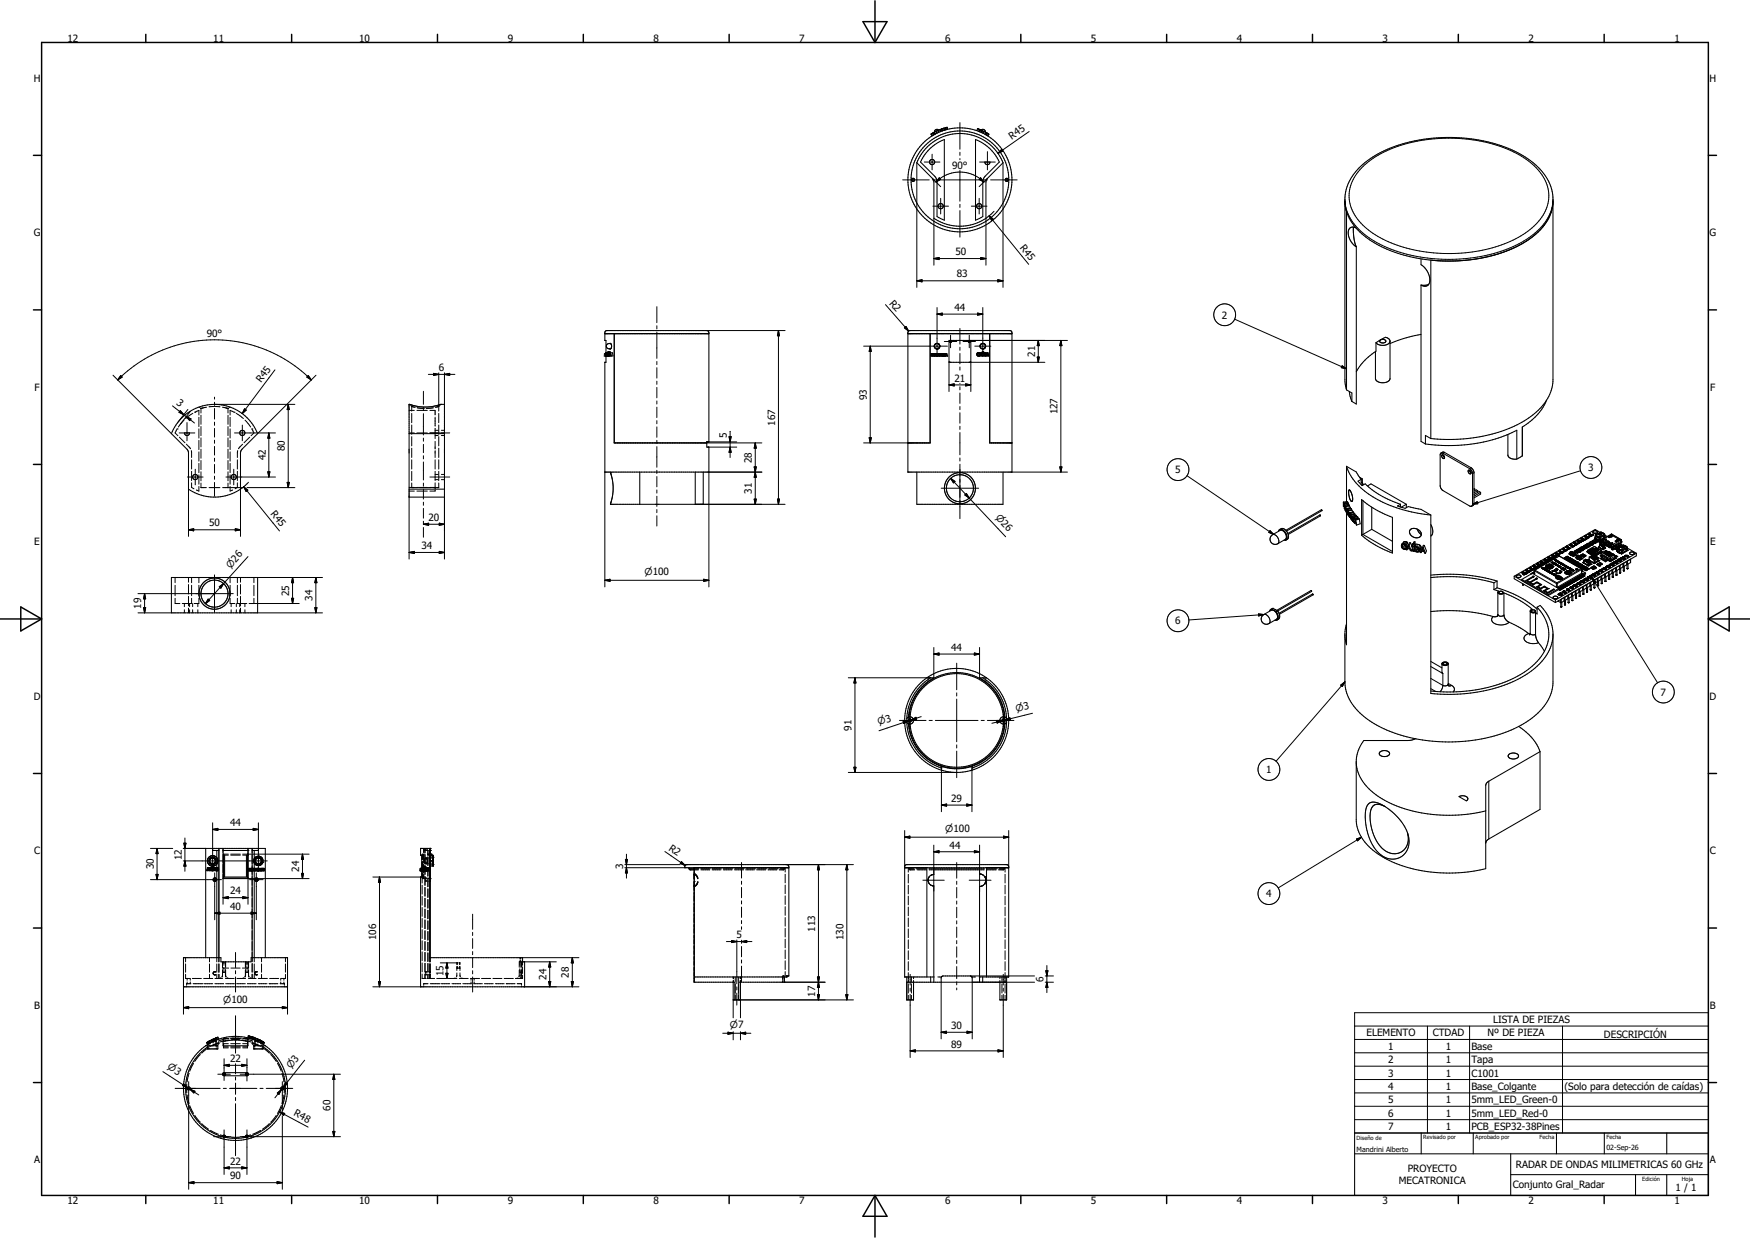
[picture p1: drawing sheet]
<svg xmlns="http://www.w3.org/2000/svg" width="1189mm" height="841mm" viewBox="0 0 1189 841" stroke-linecap="round" stroke-linejoin="round" font-family="sans-serif">
<defs><g id="words">
<g font-size="6.8">
<text x="46" y="28">12</text>
<text x="145" y="28">11</text>
<text x="244" y="28">10</text>
<text x="345" y="28">9</text>
<text x="444" y="28">8</text>
<text x="543" y="28">7</text>
<text x="642" y="28">6</text>
<text x="741" y="28">5</text>
<text x="840" y="28">4</text>
<text x="939" y="28">3</text>
<text x="1039" y="28">2</text>
<text x="1138" y="28">1</text>
<text x="23" y="56">H</text>
<text x="1161" y="56">H</text>
<text x="687" y="95" transform="rotate(-35 687 95)">R45</text>
<text x="647" y="115">90°</text>
<text x="23" y="161">G</text>
<text x="1161" y="161">G</text>
<text x="649" y="173">50</text>
<text x="693" y="168" transform="rotate(51 693 168)">R45</text>
<text x="650" y="189">83</text>
<text x="604" y="206" transform="rotate(49 604 206)">R2</text>
<text x="648" y="211">44</text>
<text x="830" y="216">2</text>
<text x="140" y="229">90°</text>
<text x="703" y="242" transform="rotate(-90 703 242)">21</text>
<text x="298" y="252">6</text>
<text x="177" y="260" transform="rotate(-53 177 260)">R45</text>
<text x="648" y="259">21</text>
<text x="23" y="266">F</text>
<text x="1162" y="266">F</text>
<text x="119" y="275" transform="rotate(38 119 275)">3</text>
<text x="589" y="272" transform="rotate(-90 589 272)">93</text>
<text x="719" y="282" transform="rotate(-90 719 282)">127</text>
<text x="527" y="289" transform="rotate(-90 527 289)">167</text>
<text x="494" y="298" transform="rotate(-90 494 298)">5</text>
<text x="194" y="307" transform="rotate(-90 194 307)">80</text>
<text x="181" y="313" transform="rotate(-90 181 313)">42</text>
<text x="511" y="315" transform="rotate(-90 511 315)">28</text>
<text x="798" y="321">5</text>
<text x="1079" y="320">3</text>
<text x="511" y="335" transform="rotate(-90 511 335)">31</text>
<text x="184" y="349" transform="rotate(51 184 349)">R45</text>
<text x="291" y="354">20</text>
<text x="142" y="358">50</text>
<text x="23" y="370">E</text>
<text x="1162" y="370">E</text>
<text x="286" y="373">34</text>
<text x="197" y="405" transform="rotate(-90 197 405)">25</text>
<text x="96" y="414" transform="rotate(-90 96 414)">19</text>
<text x="212" y="408" transform="rotate(-90 212 408)">34</text>
<text x="798" y="424">6</text>
<text x="646" y="442">44</text>
<text x="1128" y="473">7</text>
<text x="23" y="475">D</text>
<text x="1161" y="475">D</text>
<text x="579" y="496" transform="rotate(-90 579 496)">91</text>
<text x="860" y="525">1</text>
<text x="646" y="545">29</text>
<text x="156" y="561">44</text>
<text x="23" y="580">C</text>
<text x="454" y="577" transform="rotate(34 454 577)">R2</text>
<text x="645" y="576">44</text>
<text x="1162" y="580">C</text>
<text x="123" y="584" transform="rotate(-90 123 584)">12</text>
<text x="104" y="591" transform="rotate(-90 104 591)">30</text>
<text x="203" y="592" transform="rotate(-90 203 592)">24</text>
<text x="423" y="590" transform="rotate(-90 423 590)">3</text>
<text x="156" y="608">24</text>
<text x="860" y="610">4</text>
<text x="156" y="618">40</text>
<text x="554" y="633" transform="rotate(-90 554 633)">113</text>
<text x="256" y="639" transform="rotate(-90 256 639)">106</text>
<text x="500" y="637">5</text>
<text x="573" y="639" transform="rotate(-90 573 639)">130</text>
<text x="301" y="663" transform="rotate(-90 301 663)">15</text>
<text x="371" y="666" transform="rotate(-90 371 666)">24</text>
<text x="387" y="664" transform="rotate(-90 387 664)">28</text>
<text x="709" y="667" transform="rotate(-90 709 667)">6</text>
<text x="554" y="677" transform="rotate(-90 554 677)">17</text>
<text x="23" y="685">B</text>
<text x="1162" y="685">B</text>
<text x="1014" y="695">LISTA DE PIEZAS</text>
<text x="646" y="699">30</text>
<text x="928" y="704">ELEMENTO</text>
<text x="973" y="704">CTDAD</text>
<text x="1011" y="704">Nº DE PIEZA</text>
<text x="1090" y="705">DESCRIPCIÓN</text>
<text x="646" y="712">89</text>
<text x="943" y="713">1</text>
<text x="982" y="713">1</text>
<text x="1000" y="713">Base</text>
<text x="156" y="722">22</text>
<text x="943" y="722">2</text>
<text x="982" y="722">1</text>
<text x="1000" y="722">Tapa</text>
<text x="943" y="731">3</text>
<text x="982" y="731">1</text>
<text x="1000" y="731">C1001</text>
<text x="943" y="740">4</text>
<text x="982" y="740">1</text>
<text x="1000" y="740">Base_Colgante</text>
<text x="1063" y="741">(Solo para detección de caídas)</text>
<text x="943" y="749">5</text>
<text x="982" y="749">1</text>
<text x="1000" y="749">5mm_LED_Green-0</text>
<text x="225" y="755" transform="rotate(-90 225 755)">60</text>
<text x="199" y="758" transform="rotate(28 199 758)">R48</text>
<text x="943" y="759">6</text>
<text x="982" y="759">1</text>
<text x="1000" y="759">5mm_LED_Red-0</text>
<text x="943" y="768">7</text>
<text x="982" y="768">1</text>
<text x="1000" y="768">PCB_ESP32-38Pines</text>
<text x="23" y="790">A</text>
<text x="156" y="791">22</text>
<text x="1162" y="790">A</text>
<text x="956" y="796">PROYECTO</text>
<text x="1030" y="793">RADAR DE ONDAS MILIMETRICAS 60 GHz</text>
<text x="156" y="801">90</text>
<text x="950" y="805">MECATRONICA</text>
<text x="1028" y="807">Conjunto Gral_Radar</text>
<text x="1138" y="809">1 / 1</text>
<text x="46" y="818">12</text>
<text x="145" y="818">11</text>
<text x="244" y="818">10</text>
<text x="345" y="818">9</text>
<text x="444" y="818">8</text>
<text x="543" y="818">7</text>
<text x="642" y="818">6</text>
<text x="741" y="818">5</text>
<text x="840" y="818">4</text>
<text x="939" y="818">3</text>
<text x="1039" y="818">2</text>
<text x="1138" y="818">1</text>
</g>
<g font-size="6.5">
<text x="676" y="352" transform="rotate(47 676 352)">n26</text>
<text x="157" y="386" transform="rotate(-48 157 386)">n26</text>
<text x="438" y="391">n100</text>
<text x="691" y="484" transform="rotate(-14 691 484)">n3</text>
<text x="597" y="493" transform="rotate(-18 597 493)">n3</text>
<text x="642" y="565">n100</text>
<text x="152" y="681">n100</text>
<text x="496" y="698">n7</text>
<text x="113" y="726" transform="rotate(33 113 726)">n3</text>
<text x="198" y="726" transform="rotate(-52 198 726)">n3</text>
</g>
<g font-size="4.8">
<text x="922" y="782">Mandrini Alberto</text>
<text x="1091" y="781">02-Sep-26</text>
</g>
<g font-size="3.9">
<text x="922" y="774">Diseño de</text>
<text x="967" y="774">Revisado por</text>
<text x="1002" y="774">Aprobado por</text>
<text x="1046" y="774">Fecha</text>
<text x="1091" y="774">Fecha</text>
<text x="1116" y="803">Edición</text>
<text x="1143" y="802">Hoja</text>
</g>
</g></defs>
<g fill="none" stroke="#000" stroke-width=".71">
<path d="M630 100a32 32 0 0 1 51 11l-11 11v26a32 32 0 0 1-35 0l-1-26-11-11a32 32 0 0 1 7-11zM633 91v1M633 91h.1M633 91l1 1M634 90v2M634 90l1 2M634 90h.1M634 90l1 1M635 90h-1M635 90v1M636 89l-1 1 1 1M636 89l1 1"/>
<path d="M637 89h-1M637 89h.1M637 89l1 1M638 88h-1a1.8 1.8 0 0 0-2 2M639 88v1M639 89l-1-1-1 1 1 1M640 88h-1v1M640 88v1M640 88h.1M640 87v1M640 87h.1M641 87h-1"/>
<path d="M641 87h.1M641 87l1 1M641 87v2M642 87l1 1M642 88v-1h-1l1 1M643 87h-1M643 87v1M643 87h.1M643 87l1 1M644 88a35 35 0 0 1 43 41 35 35 0 0 1-56 22 35 35 0 0 1 5-60M644 88l-8 3M663 95a29 29 0 0 1 16 15l-11 11v3v23l-5 3z"/>
<path d="M664 87v2M664 87h.1M664 87l1 1M665 88h.1M665 88h1M665 88v1M666 88h.1M666 88l-1 1M666 88v1M666 88l1 1M666 88v2M667 88a1.8 1.8 0 0 1 3 2"/>
<path d="M667 89h.1M667 89l-1 1M667 89v1l1-1v1M667 89v1M670 90l-1-1-1 2M670 90h.1M670 90l-1 1M670 90v1l1-1M671 90h.1M671 90l-1 2 1-2M671 90l1 1M672 91h.1"/>
<path d="M672 91l-1 1M631 101a30 30 0 0 1 11-6v55l-5-3v-23l-1-3-11-11 3-5zM669 110h4l-1 1-1 1-1-1zM620 121v2M620 121l1 1-1 1M620 121l-1 1 1 1M684 121l-1 1 1 1M684 121h1M684 121v2M685 121v2M685 123h-1M914 137v1"/>
<path d="M914 138l1 6v121M914 138a35 35 0 0 0 20 27 95 95 0 0 0 39 12M1055 137l-1 6M920 154v8l2 6M921 155a4 4 0 0 0-4 0 4 4 0 0 0-1 4l2 5 4 4M1046 156a81 81 0 0 1-52 21h-11h-11v121M1048 154l-6 6M1049 153l-2 2M1053 147l-4 6M1053 146v1M1054 143l-1 3M922 168v106l-3-1"/>
<path d="M965 176v4a11 11 0 0 1 6 13M974 177h7M982 177h5M992 177h-4M998 177h-4M1001 176h-2M1041 161a83 83 0 0 1-38 15M965 194v106l3 2M971 193l-6 1M971 193l-2 1h-4M411 227h71M412 240h.1"/>
<path d="M412 240v-9h-1v-5l1-1h69l1 1v74h-2M412 240h4v2h-4M412 240v2v-1l1 1v-2M412 240l1 1zM413 240h.1M413 240v2M413 239h2h-1h-1zM413 239h.1M414 240h.1M414 240v2M414 237h.1M415 233h.1"/>
<path d="M415 233h-1M415 237h.1M415 240v1zM415 240v2v-1l-1 1zM415 233l-2 1-1 1 1 2h2M415 233l1 2-1 2M417 227v74h63M617 227h71M617 225h69h1l1 96h-71v-95zM632 227v74h-15M636 237h1M637 233a1.9 1.9 0 0 0-2 1 1.9 1.9 0 0 0 1 3"/>
<path d="M637 233l1 1M637 237h.1M638 234v1M638 236l-1 1M638 235h.1M638 235a1.8 1.8 0 0 0-2-2 1.8 1.8 0 0 0-1 2 1.8 1.8 0 0 0 2 2M638 236h.1M638 235h1M639 235h.1M639 235l-1 1M645 231h15v15h-15zM665 240h-1l1 2"/>
<path d="M665 240l-1 1 1 1M665 240h.1M665 240h1M666 235v1M666 236l2 1M666 240v2M667 240v1h-1zM667 233h1M667 233l-1 2M667 240v1M667 239h1h-1zM667 233h.1"/>
<path d="M668 240h.1M668 233h.1M668 233l1 1 1 1M668 239h.1M668 237h.1M668 233l-2 2M668 233l1 1M668 240v2M669 240v2M669 237h-1M669 234l1 1M669 240v2l1-1"/>
<path d="M669 240h1M669 236v1M669 240h.1M670 235l-1 1-1 1M670 236h-1M670 235h.1M670 235v1M670 240h-3h1v2h-1M670 240h.1M671 240l-1 2M671 240v1zM672 227v74h16"/>
<path d="M935 233v6l-8 6-5 8M938 231a2.1 2.1 0 0 1 2-1 2.1 2.1 0 0 1 1 2 2.2 2.2 0 0 1-2 1 2.2 2.2 0 0 1-1-2zM938 231a4 4 0 0 1 3-2 4 4 0 0 1 3 2v1M938 231l-3 2M944 232a6 6 0 0 1-9 1M944 232v25a6 6 0 0 1-9 0v-18M965 227l-11 3-10 3M411 242h.1M411 240h.1M412 240v1M412 240h-1v2h1M412 241v1"/>
<path d="M412 241h.1M412 242h.1M412 242v4h-1v75h71v-17h-2v-3M413 242h.1M414 242h-1M414 242h.1M414 241v1M414 241h.1M414 240v1M633 241h1M633 241h.1M633 240h.1"/>
<path d="M633 240v2M633 240v1M633 241v1M634 240v2M634 240v1M634 240h.1M634 241h1M634 241l1 1M634 241h.1M635 242l-1-1v1M635 240v2M635 241h1"/>
<path d="M636 240v2M636 240v1M636 242h1M636 242h.1M636 241h.1M636 240h-1v2h1M636 240h.1M636 241h1M636 240h-4v2h7M636 240h1M637 240h3M637 240h.1"/>
<path d="M637 240h-1M637 242h.1M637 241h.1M637 240v1M637 241v1M637 240v2M638 241h1M638 240v2M638 241h.1M638 240h.1M638 242h.1M639 240h-1v2h1"/>
<path d="M639 240v2M639 240l1 2v-2M639 240l1 1M640 240v2M640 242h.1M640 242l-1-2v2M640 241v1M640 240h.1M640 241h.1M640 241h1M640 242h1M640 240v1"/>
<path d="M641 242h.1M641 240h-1M641 240h.1M641 240h1v2M641 241h.1M641 241v1M641 240v1M641 240l1 2h-1M641 242h1M641 241h1M642 240h.1M642 242h.1"/>
<path d="M642 242l1-2 1 2-1-1-1 1M642 240v2M643 240v1zM643 241v1h-3M643 240l1 2M643 241h.1M645 246h1M660 246h-1M664 242h.1M664 242h2v-1h1v1M665 242h.1M665 241v1"/>
<path d="M665 241h1M665 241h.1M665 241l1-1h1v2M666 240h-1h-1v2M666 241l-1 1M666 241h.1M666 241l1 1h3M668 242h.1M669 240v1M669 241h1M669 241h.1M670 242h.1"/>
<path d="M670 240v1M670 240h1l1 2h-1v-1M670 240v2M671 241h1v1M671 241v1h-1M279 275h.1M299 275l-9 2-5-1-6-1M299 275h3v63h-24v-63h1M299 275h.1M300 275h-1M915 265l-1-7v-123a37 37 0 0 1 21-30 108 108 0 0 1 100 1 36 36 0 0 1 20 29v123a35 35 0 0 1-19 28 106 106 0 0 1-64 12M915 265l4 2v6"/>
<path d="M917 266l2 7M1051 272a38 38 0 0 1-17 18v20M124 284a32 32 0 0 1 51 11l-11 10v2l-1 25a31 31 0 0 1-35 0v-25l-1-2-11-10a32 32 0 0 1 8-11zM125 294h4a1.8 1.8 0 0 1-2 2 1.8 1.8 0 0 1-2-2zM278 295h24M972 298l-4-2v6M1025 295v15l2 1 4 1M1034 290v20M480 301h.1M480 300v1M480 300h.1M915 317l7 4 3 5"/>
<path d="M915 317a46 46 0 0 0 28 26l14 4 15 3M915 317v24M968 302a106 106 0 0 0 63-10v20M979 308h2l17 10 2 2v2v21v1M979 308l1-1h1l19 11 1 1v2v21v1l-1 1M979 308l-1 1v21l1 2 1 1 18 11h2M980 309a1.4 1.4 0 0 0 0 2 1.4 1.4 0 0 0 1 0M980 309h1M980 309h.1M981 309v2M998 319v2l1 1M998 319h.1"/>
<path d="M998 319l2 2M1034 310l-3 2M278 332h24M415 321h.1M415 321v1M415 322h.1M415 322l1 6 1 5-2 9M435 321v22M472 321v22M478 321v22l-63-1M623 321v22h58v-22M917 333v4l1 4"/>
<path d="M917 333h.1M917 333l1 3a4 4 0 0 1 0 5M924 324l2 1v5M925 326v2h1M925 326l-2 1 2 3 3-1a61 61 0 0 0 24 14M925 339l9 7 12 5v25l-12-6-9-6zM926 328l1 1M929 330l3-1 24 14M999 322h.1M1000 321l-1 1M1001 332h1M1002 332h-1"/>
<path d="M1002 332v1M1004 333l-3 2M1004 333h-1l-2 1M1004 333v1M1006 334h-1l-4 2M1006 334l-5 3M1006 334v2l-5 2M415 342h.1M869 360v1M869 360a5 5 0 0 1 5 7M869 360a2.7 2.7 0 0 1 5 0M897 350l-22 12"/>
<path d="M897 350h.1M897 350l-22 13M898 346h.1M898 346l-24 14M898 346v1M898 347l-24 14M898 347h.1M913 341v3M913 341v1M913 344h.1M913 341h2l1 1M913 342h.1"/>
<path d="M913 343h.1M913 342v1M913 343v1M913 343v3M913 343l1 1M913 345v1M913 343h1M913 344l1 3M914 344h.1M914 343h.1M914 343v1M914 344v1"/>
<path d="M914 345v2M914 346h-1M914 345h.1M914 344v3l1 1M914 344l1 1M914 344h3l1 1M914 347h.1M914 347l1 1M914 346v-1l1 1M914 346h1M915 345l-1 1M915 346v1"/>
<path d="M915 347l-1-1v1M915 345v1M915 348v90l-1-6M915 348l1 1M915 348h.1M915 346h.1M915 347h.1M915 348v1M915 347h-1M915 347v1M915 348h1M915 346l1 1"/>
<path d="M915 349h.1M915 349h1M916 348h.1M916 349h.1M916 348v1M916 347h.1M916 342h.1M916 350l1 1M916 347v3M916 347l1 1M916 347h3v1M916 349l1 1"/>
<path d="M916 348l1 1M916 342v1M916 342l-3 1M916 343h.1M916 343l1 1M917 348h-1l1 1M917 343v1M917 344h.1M917 349v1M917 350h-1M917 348v1M917 351h.1"/>
<path d="M917 349h.1M917 349v3M917 352v-3l1 4M917 345v1M917 349l1 3v-2M918 345l-3 1M918 345h-3M918 351l-1 1M918 345h.1M918 350h.1M918 345v1M918 346h.1"/>
<path d="M918 350v3M918 341h.1M918 352v1M918 352h.1M918 351h.1M918 353l1 1M918 353h.1M918 346v1M918 346l-2 1M918 351h1M918 351v1M919 351v2"/>
<path d="M919 351h.1M919 353h.1M919 353v1M919 351v1M919 352h.1M919 354h.1M919 348h.1M919 348h-2M919 354h1M920 352h.1M920 354v1M920 352v2"/>
<path d="M920 352h-1M920 348v1M920 348l-3 1M920 355h.1M920 352v1M920 353v2M920 355h1l1 2M921 349v1M921 349l-3 1M921 353h.1M921 353l-1 2M921 354v1z"/>
<path d="M921 350h.1M921 350l-3 1M921 355h-1M921 354v1M921 353l1 4M921 350l1 1M922 351l-3 1M922 351h-3M922 352v1M923 352l-3 1M923 352h-3M923 352l-1-1-2 1"/>
<path d="M924 353v3l-2 1M924 353h-3M926 340v23M932 360l14 8M932 360l-6 3M932 345v15M952 343v1M952 343l-3 1 6 1 2-1 3 1a26 26 0 0 1 12 5M956 343l-4 2M956 343v2M958 360a5 5 0 0 1 5 0 5 5 0 0 1 2 4 4 4 0 0 1-5 1 4 4 0 0 1-2-5zM963 359l1 3 2 1"/>
<path d="M972 350v121a102 102 0 0 0 69-15 32 32 0 0 0 14-25M972 356l1 5v2l-1 1M864 364l6-4a4 4 0 0 1 3 6l-5 3a4 4 0 0 1-4-1 4 4 0 0 1 0-4zM873 367h1M874 360l1 3M875 363v1a2.5 2.5 0 0 1-1 3M926 363l20 12M926 363l-1 1M952 370l1 2M952 370h.1M953 370h-1M953 372h.1"/>
<path d="M953 370h.1M953 372v1M953 371l1 1 1 1M953 371h.1M953 369v1M953 373h.1M953 373h2M953 369l2 1M953 369h.1M954 368l-2 2M954 370l1 1h1M954 370h-1v1"/>
<path d="M954 370l1 1M954 368h.1M954 368h2M955 370h.1M955 373h.1M955 371h.1M955 370v1M956 373h-1M956 368v1M956 368l-1 2M956 374v-1h2l1 1M956 371l-1 2"/>
<path d="M956 371h.1M956 369l-1 2M956 369l-1 1M957 373l-1 1M957 370l-2 3 1 1M957 370h.1M957 371l1 2-2-1zM957 371l-1 1M957 370l2 4M958 369l-1 1M958 369l1 2M959 371h1v3h-1"/>
<path d="M959 371h2M959 374l2 1M959 374l1-1-1 1M959 371l1 1M960 370h1M960 370h-1M960 374h1M960 369l-1 2M961 370h-2M961 371h.1M961 374v1M961 371h-1v3"/>
<path d="M961 369h1M961 368h1l-1 2M961 368l-2 2M961 368l-1 2M961 371v2M961 373h.1M961 373l-1 1M961 371l1-1h2l1 1v1M961 371v4h3l1-1M961 371h1a2.3 2.3 0 0 1 3 3M961 373v1M961 373v2"/>
<path d="M962 369l-1 2M962 374h2M963 372h-1v2M963 372h1M963 372v1M963 373l-1 1M963 373h1M964 372h.1M964 372v1M964 374h.1M964 373v1M965 372v2"/>
<path d="M965 372h.1M966 372l-1 3 1-1 2 1 1 1M966 372h1M967 373v1h-1zM967 372l2 4M968 371l-1-1-1 2M968 371l1 3v2M968 371l-1 1M1050 380h-1M1050 380h.1M1051 379l1 1M1051 379h.1"/>
<path d="M1052 379h-1M1052 379h.1M1052 378v1M1052 378h.1M1052 379v1M1052 380h.1M1052 378h1M1053 378h.1M1053 380h-1M1053 380h.1M1053 378v1M1053 379h-1"/>
<path d="M1053 379h.1M1053 379l1 1M1053 379l-1 1M1054 380h.1M1054 380h-1M1054 379h.1M1054 378h1M1054 378h.1M1054 377v1M1054 379v1M1054 377h.1M1054 377h1"/>
<path d="M1054 379h1M1055 379l-1 1M1055 379h.1M1055 377h-1M1055 377h.1M1055 377v1M1055 378v1M1055 378h.1M1055 377h1M1055 378h1M1056 377v1M1056 377h.1"/>
<path d="M1056 379h-1M1056 379h.1M1056 378l-1 1M1056 378h.1M1056 378h-1M1056 378v1M1056 378h1M1056 376l1 1M1056 376h.1M1057 376h-1M1057 378h.1M1057 376h.1"/>
<path d="M1057 375v1M1057 375h.1M1057 376v1M1057 375h1M1058 377h.1M1058 375h.1M1058 376h-1M1058 375v1M1058 376h.1M1058 376l-1 1M1058 376v1M1058 377h1"/>
<path d="M1059 376l-1 1M1059 376h.1M1059 376h-1M1059 377h-1M1059 377h.1M1059 376v1M1059 375h1M1059 375h.1M1059 374v1M1059 374h.1M1059 378l-17 10M1059 378h.1"/>
<path d="M1059 374h1M1059 378l16 8v3M1060 374h.1M1060 376h.1M1060 374v1M1060 374h-1M1060 375v1M1060 375l1 1M1060 375h.1M1060 374h1M1061 374v1M1061 376h-1"/>
<path d="M1061 375h.1M1061 375v1M1061 376h.1M1061 375h-1M1061 373l1 1M1061 375h1M1061 373h.1M1062 375h.1M1062 373h-1M1062 373h.1M1062 372v1M1062 372h1"/>
<path d="M1062 372h.1M1062 373v1M1062 374h.1M1062 374v1M1062 375h1M1062 374h1M1063 372h.1M1063 374h.1M1063 374h-1M1063 372v1M1063 373h.1M1063 373h-1"/>
<path d="M1063 379l1 1M1063 375h.1M1063 379h.1M1063 373l-1 1M1063 374v1M1063 379h1M1063 374h1M1064 373v1M1064 374h.1M1064 379h-1M1064 379h.1M1064 373h.1"/>
<path d="M1064 374h-1M1064 372h1M1064 372h.1M1064 378v1M1064 379v1M1064 378h.1M1064 371h.1M1064 371v1M1064 371l1 1M1064 380h1M1064 378h1M1064 378l1 1"/>
<path d="M1064 379h1M1065 371h-1M1065 372h.1M1065 378v1M1065 378h.1M1065 378l-1 1M1065 378h1M1065 379h.1M1065 371h.1M1065 379h-1M1065 380h.1M1065 380h-1"/>
<path d="M1065 373h.1M1065 380h1M1065 371v1M1065 372v1M1065 371l1 1M1065 373h1M1065 379v1M1066 372h.1M1066 373h.1M1066 378v1M1066 378l-1 1M1066 378l-2 1"/>
<path d="M1066 372h-1M1066 379l-1 1M1066 378h-1M1066 372v1M1066 379h.1M1066 380h.1M1066 372h1M1066 379v1M1066 370l1 1M1066 370h.1M1066 379l-2 1M1066 379h2"/>
<path d="M1066 379l1 1M1066 379h1M1067 370h-1M1067 376h.1M1067 376h-1l1 1M1067 376v1M1067 375v1M1067 379h.1M1067 370h.1M1067 372h.1M1067 375h.1M1067 377h.1"/>
<path d="M1067 377h1M1067 369v1M1067 380h-1M1067 380h.1M1067 370v1M1067 369l1 1M1067 369h.1M1067 375h1M1068 379v1M1068 370h.1M1068 379l-1 1M1068 377h.1"/>
<path d="M1068 375h.1M1068 376h.1M1068 376l-1 1M1068 376v1M1068 375l2 1M1068 375h-1M1068 370h-1M1068 371h.1M1068 380h.1M1068 377l1 1M1068 377h1M1068 375v1"/>
<path d="M1068 370l-1 1M1068 380l-2 1M1068 380h-1M1068 371h1M1068 376h1M1069 371h-1M1069 371h.1M1069 376h-1M1069 376h.1M1069 375h-1M1069 375h.1M1069 375v1"/>
<path d="M1069 369l1 1M1069 369h.1M1069 376v1M1069 378h.1M1069 368v1M1069 369h1M1069 368h.1M1070 375h.1M1070 375l2 1M1070 368h-1M1070 368h.1M1070 376h.1"/>
<path d="M1070 369v1M1070 370h.1M1070 377h.1M1070 376v1M1070 377h-1M1070 376l1 1M1070 374v1M1070 374h1h-1M1070 374h.1M1070 369h.1M1070 368v1M1070 375h1"/>
<path d="M1070 374l2 1M1070 370h1M1070 377l-1 1-1-1M1070 369h1M1070 379h.1M1070 379h2M1070 369l1 1M1070 377h1M1070 375h2M1070 374l1 1M1071 370h-1M1071 370h.1"/>
<path d="M1071 375h-1M1071 377l-2 1M1071 369h.1M1071 369l-1 1M1071 374h.1M1071 369h-1M1071 378l-1 1M1071 379h.1M1071 378v1M1071 379h1M1071 378h.1M1071 375h.1"/>
<path d="M1071 374v1M1071 374h1M1071 374l2 1M1071 380h1M1071 367l1 1M1071 367h.1M1071 375h1M1071 369l1 1M1072 370h.1M1072 370h-1M1072 379l-1 1M1072 379v1"/>
<path d="M1072 375h.1M1072 374h-1M1072 375h-1M1072 367h-1M1072 374h.1M1072 379h.1M1072 367h.1M1072 375v1M1072 374l-1 1M1072 378h.1M1072 374v1M1072 373l-1 1"/>
<path d="M1072 373v1M1072 373l1 1M1072 380h.1M1072 378h1M1072 367h1M1072 377h.1M1072 374h1M1072 377l2 1M1072 377l-1 1M1072 373v1h1M1072 373h.1M1072 380h1"/>
<path d="M1072 380l1 1M1072 369h.1M1072 379l1 1M1072 374l1 1M1072 367v1M1072 368v1M1072 369h1M1072 368h.1M1072 368l1 1M1073 373h.1M1073 369h.1M1073 378h.1"/>
<path d="M1073 368h-1M1073 375h.1M1073 375h-1M1073 373v1M1073 368h.1M1073 367h.1M1073 368v1M1073 367h-1M1073 374v1M1073 378h-1M1073 374h.1M1073 373h-1"/>
<path d="M1073 373h1M1073 368h1M1073 378v1M1073 375l-1 1M1073 372h.1M1073 379h.1M1073 372l2 2M1073 367l-1 1M1073 378h1M1073 379v1M1074 378h.1M1074 368h.1"/>
<path d="M1074 368h-1M1074 372h-1M1074 372l1 1M1074 372h.1M1074 366l1 1M1074 366h.1M1074 377h.1M1074 377l1 1M1074 377l2 1M1074 373h.1M1074 373l-1 1M1074 373v1"/>
<path d="M1074 373h1M1074 372l1-1 1 1M1074 372h1M1074 374h-1M1074 374h.1M1074 374h1M1074 379l-1 1M1074 378v1M1074 366h1M1074 379h1M1074 379h.1M1074 379l1 1"/>
<path d="M1075 379h.1M1075 366h.1M1075 377v1M1075 377h-1M1075 377h.1M1075 368h.1M1075 368h-1M1075 378h.1M1075 365l-1 1M1075 379v1M1075 367h.1M1075 365h.1"/>
<path d="M1075 380h-2h-1M1075 377l1 1M1075 366v1M1075 377h1M1075 374l-2 1M1075 372v1M1075 380l-2 1M1075 380h-2M1075 365v1M1075 367h1M1075 366h1M1075 378h1"/>
<path d="M1075 373v1M1076 377h-1M1076 377h.1M1076 367h-1M1076 373h.1M1076 371l2 1M1076 367h.1M1076 371h.1M1076 373h-1M1076 376l-1 1M1076 376l1 1M1076 366h.1"/>
<path d="M1076 377v1M1076 378h.1M1076 378h-1M1076 372h-1M1076 372h.1M1076 366l-1 1M1076 372v1M1076 372l-1 1M1076 372l1 1M1076 366v1M1076 371l1 1M1076 366l1 1"/>
<path d="M1076 365h1M1076 365h.1M1076 373h1M1076 371h1M1077 364l-1 1M1077 377h-1M1077 377h.1M1077 364h.1M1077 367h-1M1077 373h.1M1077 373l-2 1M1077 367h.1"/>
<path d="M1077 377l-1 1M1077 377v1M1077 372h.1M1077 372h1M1077 366h.1M1077 364v1M1077 371v1M1077 371l1 1M1077 365v1M1077 370l-1 1M1077 370l1 1M1077 364h1"/>
<path d="M1077 365h.1M1077 378h-1M1077 378h.1M1078 370l2 1 1-1M1078 370h.1M1078 378h-2M1078 364h.1M1078 366h-1M1078 366h.1M1078 372h.1M1078 364h-1M1078 365h.1"/>
<path d="M1078 365v1M1078 365h-1M1078 364v1M1078 365h1M1078 370l1 1M1078 370h1M1078 371h-1M1078 371h1M1079 375h.1M1079 371v1M1079 374v1M1079 375h-1h1"/>
<path d="M1079 371l-1 1M1079 365h.1M1079 374h.1M1079 363l1 1M1079 363h.1M1079 365l-1 1M1079 375v1M1079 371h.1M1079 372h.1M1079 372h-1M1079 370v1M1079 370h1"/>
<path d="M1079 376h.1M1079 369l-1 1M1079 369l1 1M1079 376h1M1079 362v1M1079 362h1M1079 362h.1M1079 363h1M1080 370v1M1080 376h-1M1080 375h-1M1080 376h.1"/>
<path d="M1080 369h.1M1080 369l2 1M1080 378v2M1080 378l3 2M1080 380h-1M1080 363v1M1080 362h.1M1080 364h.1M1080 362v1M1080 363h.1M1080 370h-1M1080 370h1"/>
<path d="M1080 374h.1M1080 368v1M1080 368h1M1080 364h1M1080 363h1M1080 374h1M1080 376h1M1081 370h.1M1081 374h.1M1081 370h-1M1081 376h-1M1081 368v1"/>
<path d="M1081 364h.1M1081 374h-1M1081 376h.1M1081 369v1M1081 369h.1M1081 378h.1M1081 363h.1M1081 363l-1 1M1081 377h.1M1081 376v1M1081 363v1M1081 373v1"/>
<path d="M1081 373h.1M1081 363h2M1081 363l1 1M1081 370h1M1081 374h1M1081 379h.1M1081 373l1 1M1081 379h1M1081 377h1M1081 373h1M1081 375h.1M1081 375h1"/>
<path d="M1081 378h1M1081 369h1M1081 378l1 1M1082 374h.1M1082 374h-1M1082 379h-1M1082 378h-1M1082 368h-2M1082 368h-1M1082 368h.1M1082 373h.1M1082 376l-1 1"/>
<path d="M1082 378h.1M1082 377h.1M1082 377h-1M1082 379h.1M1082 368l2 1M1082 378h1M1082 369v1M1082 375h.1M1082 374l-1 1M1082 374v1M1082 378v1M1082 373h1"/>
<path d="M1082 377v1M1082 364h.1M1082 367v1M1082 367h.1M1082 373v1M1082 361l1 1h1M1082 380h1M1082 380h1v2M1082 375h1h-1M1082 361h.1M1082 373h1h-1M1082 361a1.4 1.4 0 0 1 2-1 1.4 1.4 0 0 1 1 2h-1"/>
<path d="M1082 374h1M1082 377l-2 1M1082 377l3 1M1082 367l1 1M1082 368h1M1082 368l-1 1M1082 368l1 1M1083 378h.1M1083 374h.1M1083 368h.1M1083 374h-1M1083 363h.1"/>
<path d="M1083 363l-1 1M1083 379h.1M1083 379h-1M1083 375h.1M1083 373h.1M1083 375v1M1083 377h.1M1083 377l-1 1M1083 377v1M1083 369h.1M1083 369h-1M1083 376h.1"/>
<path d="M1083 375h-1M1083 374v1M1083 373v1M1083 376h1M1083 369h1M1083 369l-1 1M1083 362h1M1083 371l-4 3M1083 366h.1M1083 366h1M1083 374l1 1M1083 371h.1"/>
<path d="M1083 371l5 3M1083 373h1M1083 368h1M1083 378h1M1083 367h-1M1083 367h1M1084 375h.1M1084 374h-1M1084 376h-1M1084 373h.1M1084 373h-1M1084 379h.1"/>
<path d="M1084 378h.1M1084 378v1M1084 373v1M1084 376h.1M1084 374h.1M1084 368v1M1084 366h.1M1084 366l1 1M1084 374l-1 1M1084 378h-1M1084 365h.1M1084 364h1"/>
<path d="M1084 365l-1 1M1084 377h.1M1084 364v2M1084 372v1M1084 363v1M1084 363h.1M1084 364h.1M1084 374h1M1084 367l-1 1M1084 367h1M1084 366h2M1084 373h1"/>
<path d="M1084 377h1M1085 373h-1M1085 374h.1M1085 373h.1M1085 377h-1M1085 374h-1M1085 377h.1M1085 364v1M1085 374v1M1085 364l1 1M1085 367v1M1085 368h.1"/>
<path d="M1085 367l-1 1M1085 364h.1M1085 373h1M1085 375h.1M1085 378l-3 2M1085 378l1 1M1085 376v1M1085 367h.1M1085 367l2 1M1085 368l-1 1M1085 376h1M1085 365h.1"/>
<path d="M1085 376h.1M1085 376l1 1M1086 374h-1M1086 367h.1M1086 365h-1M1086 366v1M1086 365h.1M1086 366l-1 1M1086 379l-3 2M1086 374h.1M1086 377h.1M1086 379h.1"/>
<path d="M1086 376h.1M1086 373h.1M1086 379v2M1086 377h-1M1086 379l-3 1M1086 364v1M1086 367h-1M1086 373l-1 1M1086 373v1M1086 363h.1M1086 363l1-1 1 1M1086 372h.1"/>
<path d="M1086 372l3 1M1086 365v2M1086 366l1 1M1087 376h.1M1087 376h-1M1087 366v1M1087 367v1M1087 372h-1M1087 365h-1M1087 365h.1M1087 371h.1M1087 370v2l2 1"/>
<path d="M1087 366h.1M1087 365v1M1087 370h.1M1087 375v1M1087 369h.1M1087 372h.1M1087 372l2 1M1087 375h.1M1087 379l4 3M1087 362l-3-2-55 31M1087 367h.1M1087 368h.1"/>
<path d="M1087 362l-3 1M1087 362h.1M1087 368h1M1087 362h1M1087 375h1M1088 368h.1M1088 379h-1M1088 375h.1M1088 362h.1M1088 370h.1M1088 370h-1M1088 375l-1 1"/>
<path d="M1088 367l1 1M1088 376v1M1088 377h.1M1088 376h.1M1088 367h.1M1088 377l-1 1h2M1088 379l3 2M1088 379h.1M1088 375h-1M1088 377l1 1M1088 374h.1M1088 374v1"/>
<path d="M1088 369l-1 1M1088 369h.1M1088 369l2 2M1088 363h.1M1088 370h1M1088 368l-1 1M1088 368h-2l1 1M1088 367h1M1088 362h1M1089 371l1-1zM1089 371h.1M1089 379h-1"/>
<path d="M1089 379h-2M1089 362h-1M1089 362h.1M1089 362h1M1089 368h.1M1089 370h-1M1089 370v1M1089 367h.1M1089 375l-1 1M1089 373h.1M1089 371h-1h1M1089 378v1"/>
<path d="M1089 366v1M1089 366h.1M1089 371v2M1089 378h.1M1089 372h.1M1089 367v1M1089 367h-2M1089 368h-1M1089 372v1M1089 378l3 1M1089 366l1 1M1089 363h1"/>
<path d="M1089 366v2M1089 364l1 1M1089 362v1M1089 368l1 1M1090 366h.1M1090 366h-1M1090 362h-1M1090 365v-1l-3 1v1v1M1090 366l2 2M1090 366l-1 1M1090 368l-1 1h1M1090 370l-1 1"/>
<path d="M1090 369v1M1090 376h.1M1090 369h.1M1090 363l-3 2M1090 363h.1M1090 376h1M1090 363v1M1090 370h.1M1090 371h.1M1090 370h1M1090 363v2M1090 365l-4 2"/>
<path d="M1090 365l-3 2h-1M1090 363l2 1M1090 365h1M1090 368v1M1090 371v1M1090 372h.1M1090 372h-1M1090 372h1M1090 368h.1M1090 364v1M1090 367h.1M1090 369h1"/>
<path d="M1091 372h.1M1091 372l-2 1M1091 376h-1M1091 368h-1M1091 369h.1M1091 369l4 3M1091 370h.1M1091 376h.1M1091 367l1 1M1091 367h-1M1091 370h-1M1091 365h.1"/>
<path d="M1091 365l-4 3M1091 366l-1 1M1091 366h.1M1091 375h.1M1091 374l-3 2M1091 374h.1M1091 374l6 4M1091 370v1M1091 370l1 1M1091 366v1M1091 368l1 1M1091 368h1"/>
<path d="M1091 375h1M1091 377h.1M1092 375h.1M1092 375h-1M1092 371h.1M1092 376h-1M1092 370h.1M1092 370h-1M1092 377h.1M1092 377h-1M1092 377v-1l-1 1M1092 376h.1"/>
<path d="M1092 375v1M1092 380h1M1092 380l2 1M1092 380v1M1092 380h.1M1092 369h.1M1092 368v1M1092 375h1M1092 371h1M1092 368h.1M1092 368l1 1M1092 379v1"/>
<path d="M1092 379l-1 2M1092 370h1M1092 377h1M1092 370v1M1093 377h.1M1093 368h.1M1093 368v1M1093 375h.1M1093 375l-1 1M1093 369h.1M1093 368h-1M1093 371h.1"/>
<path d="M1093 371v1M1093 375v1M1093 376h.1M1093 365h.1M1093 370v1M1093 370l-1 1M1093 376h-1M1093 372h.1M1093 368l2 1M1093 371h-1M1093 375h2M1093 375h1"/>
<path d="M1093 372h1M1093 376h1v1M1093 377h1M1094 365h-1M1094 377h.1M1094 377h-1M1094 364l-1 1M1094 364v1M1094 377v1h-1zM1094 370h.1M1094 370l-1-1 3 1M1094 369h.1"/>
<path d="M1094 372h.1M1094 371v1M1094 371l-1 1M1094 369v1M1094 369l1 1M1094 375h.1M1094 371h-1M1094 371h.1M1094 376h-1M1094 364h.1M1094 376h.1M1094 379v2"/>
<path d="M1094 364l1 1M1094 376v1M1094 375h1M1094 376l1 1M1094 372h1M1094 363h.1M1094 363l-5 3M1094 377h1M1094 365h.1M1094 365h1M1094 376h1M1094 370l1 1"/>
<path d="M1095 365h-2M1095 377h.1M1095 372h.1M1095 372h-1M1095 375l-1 1M1095 371h.1M1095 371h-1M1095 371l-1 1M1095 364h.1M1095 370h-1M1095 370v1M1095 364h-1"/>
<path d="M1095 363h-1M1095 363l6 4M1095 363h.1M1095 369h.1M1095 376h.1M1095 369l1 1M1095 371v1M1095 364v1M1096 369h-1M1096 369h.1M1096 376h.1M1096 376h-1"/>
<path d="M1096 373h-1M1096 376l1 1M1096 372h-1M1096 373h.1M1096 372h.1M1096 370h.1M1096 370v1M1096 376v1M1096 377h1M1097 372h-1M1097 372h.1M1097 371h-1"/>
<path d="M1097 371h.1M1097 371v1M1097 377v1M1097 377h-1M1097 379h.1M1097 379l-3 2M1097 379h1M1097 378v1M1097 378l1 1M1097 378h.1M1097 371h1M1097 368h1"/>
<path d="M1097 378h1M1097 368h.1M1098 370l-1 1M1098 370h.1M1098 371h-1M1098 370v1M1098 371h.1M1098 372h.1M1098 379h.1M1098 377h.1M1098 372l-2 1-1-1h1M1098 377l1 1"/>
<path d="M1098 377l-1 1M1098 377v1M1098 371v1M1098 379l-4 3M1098 368h.1M1098 367l-1 1M1098 367v1M1098 367h.1M1098 371h1M1098 378h.1M1099 368h.1M1099 371h.1"/>
<path d="M1099 370h-1M1099 370h.1M1099 374h.1M1099 374l1 1M1099 370v1M1099 367h-1M1099 367h.1M1099 378h.1M1099 373h.1M1099 372v1M1099 367l-1 1M1099 367h1"/>
<path d="M1099 372h.1M1099 374l-1-1 1 1M1099 375l1 1M1099 373v2h1M1099 378l-1 1M1099 373h1M1099 373v1M1099 372h1M1100 375h-1M1100 371h.1M1100 371h-1M1100 370v1"/>
<path d="M1100 369v2M1100 372h.1M1100 372l-1 1M1100 372h-1M1100 367h.1M1100 367l-2 1M1100 369h.1M1100 375h.1M1100 370h.1M1100 375h1M1100 369v1M1100 373h.1"/>
<path d="M1100 380h.1M1100 373l1 1M1100 373h1M1100 371l-4 2-1-1M1100 376h2M1101 369l1 1M1101 380h.1M1101 380h-1M1101 369h.1M1101 376h.1M1101 371h.1M1101 375h.1"/>
<path d="M1101 375l1 1M1101 373v1M1101 373h.1M1101 374h.1M1101 375l-1 1M1101 376h1M1101 367l-5 3M1101 379h.1M1101 367h.1M1101 374l1 2M1101 374h1M1101 379v1"/>
<path d="M1101 373l1 1M1101 379h1M1101 367h1M1101 369l-1 1M1101 372h.1M1101 367v1M1101 368h.1M1101 380h1M1102 379h-1M1102 367h-1M1102 379h.1M1102 371l-1 1"/>
<path d="M1102 370l-2 1M1102 370h.1M1102 368h-1M1102 368h.1M1102 371h1M1102 371h.1M1102 375h.1M1102 376h.1M1102 379v1M1102 369h-1M1102 380h.1M1102 368v1"/>
<path d="M1102 374h.1M1102 374v1M1102 379h1M1102 379l1 1M1103 379h.1M1103 379h-1M1103 378v1M1103 370l-3 2M1103 370h.1M1103 370l-4 2M1103 378h.1M1103 379h-1h1"/>
<path d="M1103 370l1 1M1103 371h.1M1103 371v1M1103 379v1M1103 372h.1M1103 379h1M1104 379h.1M1104 379h-1M1104 371h.1M1104 379v1h-1M1104 378h.1M1104 371h1"/>
<path d="M1104 377h.1M1104 377v1M1104 378h1M1105 378h-1M1105 377v1M1105 378h.1M1105 377h1M1105 377h.1M1105 371v1M1105 374h.1M1105 378l1 1M1105 371h.1"/>
<path d="M1105 374v-1l-3 2M1105 372h.1M1105 372l-3 2M1105 372v1h1M1105 378h1M1105 372h1M1106 377h.1M1106 377h-1M1106 374l-4 2-1-1M1106 372h-1M1106 372v1M1106 373v1l-4 2"/>
<path d="M1106 373h.1M1106 373h-1M1106 372l6 4M1106 373v1M1106 373l-1 1M1106 378v1M1106 377v1M1106 378h.1M1106 374h.1M1106 374l-4 2M1106 378h1M1107 378h.1"/>
<path d="M1107 378l-1 1M1107 376l1 1h1M1107 376a1.5 1.5 0 0 1 2-1 1.5 1.5 0 0 1 1 1l-1 1M1107 376h.1M1108 380v2M1108 377h1M1112 376v2l-55 31M1112 376l-55 32M116 392h59v24h-59zM972 391a118 118 0 0 1 45 4M972 392a113 113 0 0 1 43 4M1015 396v5"/>
<path d="M1017 395v4M1017 399a70 70 0 0 1 27 15M1017 399l-2 2M1017 395l-2 1M1029 391v2l28 16M1029 391l28 17M1030 391a1.4 1.4 0 0 1 2-1 1.4 1.4 0 0 1 1 2h-2zM1031 392h1M1034 389l1 1M1034 389h.1M1034 394l18 11M1034 394l18 10"/>
<path d="M1034 389h1M1034 396l1 1M1035 389h.1M1035 389v1M1035 390h.1M1035 388l-1 1M1035 388h.1M1035 397h.1M1035 388v1M1035 390h1M1035 389h1M1036 390h.1"/>
<path d="M1036 389h.1M1036 390h-1M1036 389l-1 1M1036 389v1h-1M1036 389l1 1h-2M1036 389l1 1M1036 388h1M1036 388h.1M1037 389h.1M1037 387l-1 1M1037 387h.1M1037 390h.1"/>
<path d="M1037 387h1M1037 389h-1M1037 387v1M1037 389v1M1037 389h1M1038 389h.1M1038 388l-1 1M1038 387h.1M1038 388h.1M1038 387h-1M1038 388v1M1038 387v1"/>
<path d="M1038 388h1M1038 388h-1M1038 389h1M1039 388h.1M1039 388h-1M1039 388l-1 1M1039 386l1 1M1039 389h.1M1039 386h.1M1039 388v1M1039 388h1M1039 386h1"/>
<path d="M1040 385l-1 1M1040 386h.1M1040 388h.1M1040 388h-1M1040 385h.1M1040 386v1M1040 387h.1M1040 385v1M1040 387v1M1040 390h.1M1040 386h1M1040 388h1"/>
<path d="M1040 387h1M1041 386h.1M1041 390h-1M1041 388h.1M1041 387h.1M1041 387v1M1041 387h-1M1041 386l-1 1M1041 389h.1M1041 387h1M1041 389l-1 1M1041 389h1"/>
<path d="M1041 389l-7 5M1041 392l-4 2 5 3M1041 392h.1M1041 385h1M1041 385h.1M1041 389l1-1v1M1041 392h1M1042 386l-1 1M1042 387h-1M1042 386h.1M1042 387h.1M1042 385h-1"/>
<path d="M1042 389h.1M1042 392l-4 2 1 1 5-2M1042 397l2-1 3 1-3 2 3 1 2-1 2 1-2 1M1042 397h.1M1042 391l-1 1M1042 391h.1M1042 384v1M1042 389h-1M1042 392h.1M1042 391v1M1042 384h.1M1042 386v1"/>
<path d="M1042 384h1M1042 385h.1M1042 388l1 2 15 9M1042 388h.1M1043 384h.1M1043 384l-1 1M1043 384v1M1043 386h1zM1043 385h-1M1043 385h.1M1043 386h-1h1M1043 385l1 1"/>
<path d="M1044 385h-1M1044 385h.1M1044 393h.1M1044 385v1M1044 383l1 1M1044 383h.1M1044 386h.1M1044 393l-4 3 2 1 2-2 3 2M1044 385h1M1044 383h1M1045 385h.1M1045 385h-1"/>
<path d="M1045 383v1M1045 384h.1M1045 384l1 1M1045 383h.1M1045 383h1M1045 384h1M1046 384v1M1046 384h.1M1046 384h-1M1046 383h.1M1046 383l-1 1M1046 383v1"/>
<path d="M1046 383l1 1M1046 384h1M1046 382h1M1046 382h.1M1047 382h-1M1047 384h-1M1047 382h.1M1047 383h.1M1047 384h.1M1047 383h-1M1047 381v1M1047 381h.1"/>
<path d="M1047 381h1M1047 383v1M1047 397l-2 2 2 1 2-2 3 2-2 1 2 1 4-2M1047 383h1M1047 397h.1M1048 383h-1M1048 383h.1M1048 386h.1M1048 382h-1M1048 381h.1M1048 381v1M1048 382h.1"/>
<path d="M1048 386h1M1048 386l1 1M1048 387h1M1049 386h.1M1049 386h-1M1049 387h.1M1049 383h.1M1049 382h.1M1049 382h-1M1049 382v1M1049 382h1M1049 380l1 1"/>
<path d="M1049 380h.1M1049 386v1M1049 386h1M1049 387l1-1v1h1h-1zM1049 380h1M1050 382h.1M1050 386l-1 1M1050 380v1M1050 381v1M1050 381h.1M1050 382h1M1050 385l1 1"/>
<path d="M1050 385h.1M1050 380h1M1050 388h.1M1050 387v1M1050 388h1M1050 387h.1M1050 381h1M1051 388h.1M1051 387h-1h1M1051 382h-1M1051 381h.1M1051 381h1"/>
<path d="M1051 382h.1M1051 384l-1 1M1051 380h.1M1051 381v1M1051 387h.1M1051 387v1M1051 381h-1M1051 387h-1M1051 384h.1M1051 380l-1 1M1051 384v2M1051 386h.1"/>
<path d="M1051 385h.1M1051 385l1 1M1051 387h1M1051 388h1M1052 388h.1M1052 388h-1M1052 387h.1M1052 387v1M1052 380l-1 1M1052 380v1M1052 384l-1 1M1052 384h.1"/>
<path d="M1052 381h.1M1052 385h.1M1052 389h.1M1052 389h1M1052 388v1M1052 386h.1M1052 381h-1M1052 385l2 1M1052 384v1v1M1052 380h1M1052 388h1M1053 388h.1"/>
<path d="M1053 388h-1M1053 389h-1M1053 385v1M1053 389h.1M1053 385h.1M1053 389h1h-1M1053 388v1M1053 386h.1M1053 385h1M1053 389h1v1M1054 384h.1M1054 384h-2v1"/>
<path d="M1054 385h.1M1054 388l-1 1M1054 385l-1 1M1054 384l-2-1a1.8 1.8 0 0 1 3 2 1.8 1.8 0 0 1-2 1h-1M1054 384l-1 1M1054 385v1M1054 390h.1M1054 384l1 1M1054 382h.1M1054 386h.1M1054 389h.1M1054 389h-1"/>
<path d="M1054 389h1M1054 384h-1v1M1054 384v1M1054 385h1M1054 382h1M1054 389l1 1M1055 382h.1M1055 389h.1M1055 390h.1M1055 389l-1 1M1055 382h-1M1055 385h.1"/>
<path d="M1055 382v1M1055 383h.1M1055 385l-1 1h-2M1055 390h1M1055 388h1M1055 383h1M1055 390l1 1M1055 382h1M1056 383h.1M1056 383h-1M1056 391h.1M1056 390v1"/>
<path d="M1056 390h.1M1056 382h-1M1056 382h.1M1056 390h-1M1056 382v1M1056 381h.1M1056 383h1M1056 390h1M1056 381h1M1057 383v1M1057 381h.1M1057 384h.1"/>
<path d="M1057 381h-1M1057 380l-1 1M1057 390h.1M1057 383h.1M1057 380h.1M1057 380v1M1057 391h.1M1057 388h-1M1057 390v1h-1h1M1057 383h-1M1057 392h.1M1057 390l1 1h-1"/>
<path d="M1057 384h1zM1057 392v1M1057 392h1M1057 393h1M1057 381h1M1057 392h2M1057 392l1-1zM1057 383h1M1058 383h.1M1058 383l-1 1M1058 381h.1M1058 393h.1"/>
<path d="M1058 387h-2l1 1h-2M1058 387l-1-1h1v1M1058 387h.1M1058 388h-1M1058 390h1M1058 381h-1h1M1058 382h.1M1058 399h.1M1058 392h1M1058 393h1M1058 387v1M1058 385h1"/>
<path d="M1058 385h.1M1058 384h.1M1058 381v1M1058 381h-1M1058 384l1 1M1059 393h.1M1059 392h-1M1059 392v1M1059 381h.1M1059 392l-1 1M1059 381h-1M1059 382h-1"/>
<path d="M1059 385h.1M1059 393l1-1-1 1h1M1059 393l1-1v1M1059 382h.1M1059 381v1M1059 392h.1M1059 393l1 1M1059 400h.1M1059 384l-1 1M1059 384h-1M1059 385l1-1-1 1M1059 400l-7 4"/>
<path d="M1059 391l2 1v1M1059 399v1M1059 391l1 1M1059 391h-1l-1 1M1059 399h.1M1059 399h1M1059 382h1M1059 382l1 1M1059 385h1M1060 392h-1M1060 382h-1M1060 385h.1"/>
<path d="M1060 385h-1M1060 399h.1M1060 393h1l-1 1M1060 382h.1M1060 382v1M1060 393h.1M1060 399v1M1060 392h.1M1060 394h.1M1060 383h.1M1060 399h-1v1M1060 383h1h-1"/>
<path d="M1060 393v1M1060 389l-1 1M1060 386l2-1 2 2M1060 386l3 2M1060 386l3 1M1061 399h-1M1061 389h-1M1061 394h-1M1061 383h.1M1061 399h.1M1061 389h.1M1061 389l-1-1v1h-3l1 1"/>
<path d="M1061 388v1M1061 383h-1M1061 393v1M1061 398h1M1061 398h.1M1061 383v1M1061 383h1l-1 1M1061 384h.1M1061 393h.1M1062 398h.1M1062 384h.1M1062 387h.1"/>
<path d="M1062 386v1M1062 400h.1M1062 398v1M1062 398l-1 1M1062 386h.1M1062 383h.1M1062 383v1M1062 386h-1l2 1M1062 386l2 1h-1M1062 400h-1M1062 398h-1M1062 397h.1"/>
<path d="M1062 397l1 1M1062 384h1M1062 400l-1-1 1 1M1062 399v1M1063 384h.1M1063 387v1M1063 384h-1M1063 397h.1M1063 397v1M1063 399h.1M1063 398h.1M1063 398h-1"/>
<path d="M1063 386l-1 1M1063 386h.1M1063 385h.1M1063 399l-1 1M1063 384h1M1063 385h1M1063 397h-1M1064 397h.1M1064 385h-1M1064 399h-2h1M1064 399h.1M1064 385h.1"/>
<path d="M1064 388l2 2h-2zM1064 390h.1M1064 384l-1 1M1064 384v1M1064 387l-1 1M1064 387h.1M1064 384h.1M1064 398h.1M1064 397v1M1064 397h-1M1064 385h1M1064 397h1"/>
<path d="M1064 390h2M1064 388h1M1064 388h.1M1064 390h1M1064 388h3l1 1M1064 398v1M1065 397h.1M1065 385h-1M1065 385h.1M1065 380l1 1M1065 388h.1M1065 388l1 1"/>
<path d="M1065 396l-1 1M1065 396v1M1065 398h-1M1065 386h.1M1065 398h.1M1065 389l-1-1-1 1 1 1M1065 400h.1M1065 385v1M1065 396h.1M1065 398h1M1065 388h1M1065 386h1"/>
<path d="M1065 396h1M1065 385h1M1066 386h.1M1066 398h.1M1066 386h-1M1066 396h-1M1066 398h-1M1066 396h.1M1066 385l-1 1M1066 396v1M1066 385v1M1066 380v1"/>
<path d="M1066 397h-1l1 1M1066 397h.1M1066 389h.1M1066 386l1 1M1066 380l1 1M1066 388h1M1066 381l2 1M1066 388h-1l2 1-1-1M1066 388h.1M1066 381h1M1067 395h.1M1067 386h.1"/>
<path d="M1067 390h-2M1067 386h-1M1067 397h.1M1067 395v1M1067 395l-1 1M1067 388v1v1l-2-1M1067 381h.1M1067 381h-1M1067 381h1M1067 397h-1M1067 395h-1h1M1067 399h.1"/>
<path d="M1067 394l1 1M1067 394h.1M1067 386v1M1067 397l-1-1 1 1M1067 387h.1M1067 387h1M1067 389v1M1067 399h1M1067 380v1M1068 387h.1M1068 399h.1M1068 399h-1"/>
<path d="M1068 389h.1M1068 400h.1M1068 389h-1M1068 399h-2h2M1068 399v1M1068 394v1M1068 395h.1M1068 381h.1M1068 381v1M1068 396h.1M1068 394h.1M1068 395h-1"/>
<path d="M1068 380v1M1068 387v1M1068 382h.1M1068 380l1 1M1068 380h1M1068 380l-1 1M1068 382l2 1M1068 396l-1 1M1068 382h1M1068 399h1M1068 394h-1M1068 387h1"/>
<path d="M1068 394h1M1068 388h.1M1068 388h1M1069 396h-2h1M1069 396h.1M1069 399h.1M1069 387h-1M1069 387h.1M1069 388h-1M1069 387l-1 1M1069 380h.1M1069 387v1"/>
<path d="M1069 380l-1 1M1069 399l-1 1M1069 398h.1M1069 388h.1M1069 382h-1M1069 382h.1M1069 382h1M1069 399v1M1069 381h.1M1069 388h1h-1M1069 394h.1M1069 400h-1"/>
<path d="M1069 381h-1M1069 395v1M1069 394v1M1069 394h-1M1069 381l-1 1 1-1M1069 381l-1 1M1069 394h1M1069 380v1M1069 381h1M1069 397v1M1069 398h1M1069 397h.1"/>
<path d="M1070 398h.1M1070 381h.1M1070 397v1M1070 397h-1M1070 394h.1M1070 394h-2M1070 397h.1M1070 393h.1M1070 395h-1v1M1070 395h.1M1070 382v1M1070 398l1 1"/>
<path d="M1070 381l-2 1M1070 381h-1M1070 381h1M1070 381l1 1M1070 381l-1 1M1070 382h.1M1070 383h.1M1070 395h1M1070 393v1M1070 384h.1M1070 384l2 1M1070 397h1"/>
<path d="M1070 398h1M1071 397h-1M1071 393h-1M1071 393h.1M1071 397h.1M1071 387h.1M1071 395h-1M1071 387h1M1071 397l-1 1M1071 393v1M1071 398v1M1071 384h.1"/>
<path d="M1071 382l-1 1M1071 382h.1M1071 397v1M1071 395l-1-1 1 1M1071 394v1M1071 382h-1M1071 383l-1 1M1071 383v1M1071 383l1 1M1071 398h.1M1071 396v1M1071 396h.1"/>
<path d="M1071 381v1M1071 382h1M1071 398h1M1071 383h.1M1071 397h1M1071 392l1 1M1071 392h.1M1072 398h.1M1072 394h.1M1072 396h.1M1072 382h.1M1072 393h.1"/>
<path d="M1072 393h-1M1072 392h-1M1072 397h.1M1072 396h-1M1072 392h.1M1072 396v1M1072 398l-1 1M1072 383h.1M1072 387h.1M1072 387h-1M1072 394l-1 1M1072 384v1"/>
<path d="M1072 382h-1M1072 382l-2 1M1072 392v1M1072 392h-1v1M1072 385h2M1072 392h1M1072 384h.1M1072 384h1M1072 394h-1h1M1072 385h1M1072 382l-1 1M1072 397l1 1"/>
<path d="M1072 382l1 1M1073 396h.1M1073 396h-1M1073 396l-1 1M1073 397h-1M1073 384l-1 1M1073 392h.1M1073 397h.1M1073 384v1M1073 393h.1M1073 384l1 1M1073 392v1"/>
<path d="M1073 392h-1M1073 396v1M1073 396h1M1073 383v1M1073 391v1M1073 384h.1M1073 384h1M1073 393l-1 1M1073 383h.1M1073 383l-1 1M1073 397v1M1073 380v1"/>
<path d="M1073 391l-1 1M1073 393h-1h1M1073 383h1M1073 395h1zM1074 384h-1M1074 384h.1M1074 397h-1M1074 385h.1M1074 396h.1M1074 383h.1M1074 397h.1M1074 396v1"/>
<path d="M1074 384v1M1074 391h.1M1074 395h.1M1074 383l-1 1M1074 383l1 1M1074 393h.1M1074 391v1M1074 391l-1 1M1074 383l-2 1M1074 386h.1M1074 386l2 1M1074 391h1"/>
<path d="M1074 397l-1 1M1074 395h1M1074 393h-1M1075 391v1M1075 386h-1M1075 395h.1M1075 395h-1M1075 389l-17 10M1075 391h.1M1075 391h-2h1M1075 390h.1M1075 389h.1"/>
<path d="M1075 384v1M1075 392h-2l1 1M1075 388l2 1M1075 385v1M1075 392h.1M1075 385l-1 1M1075 385l1 1M1075 387v1M1075 394v1M1075 394h.1M1075 395l1 1M1075 384h.1"/>
<path d="M1075 384l-1 1M1075 384h-1M1075 385h.1M1075 388h.1M1075 385h-1M1075 384h1M1075 392h1M1075 390v1M1075 399l-2 1M1075 382h.1M1075 382l1 1M1075 382l4 2"/>
<path d="M1075 395h1M1075 399l1 5M1075 390h1M1075 394h1M1076 395h.1M1076 395h-1M1076 390h.1M1076 385h.1M1076 386v1M1076 392h-1M1076 394h.1M1076 394v1"/>
<path d="M1076 384h.1M1076 384l-2 1M1076 384l-1 1M1076 382h-1M1076 390v1M1076 390h-1M1076 395v1M1076 386h.1M1076 381l-1 1M1076 381h.1M1076 381l1-1 3 1M1076 381v1"/>
<path d="M1076 381l3 1M1076 392l-1-1 1 1M1076 385h1M1076 391v1M1076 385h-1M1076 387h.1M1076 382v1M1076 395h1M1076 383h.1M1076 393h.1M1076 393v1M1076 387v-1l1 1"/>
<path d="M1076 393l1 1M1076 391h1M1077 394h-1M1077 394h.1M1077 393h.1M1077 383l2 1-3-1M1077 383h.1M1077 385l-1 1M1077 393v1M1077 395h.1M1077 386l1 1M1077 386l-1 1 1 1"/>
<path d="M1077 385h.1M1077 395l-1 1M1077 391l-1 1M1077 381h.1M1077 385v1M1077 386h.1M1077 385h1M1077 389l-1 1M1077 389v1l-1 1h1M1077 387v1M1077 394l1 1M1077 386h1"/>
<path d="M1077 381h1M1077 393h1M1078 381h.1M1078 386h-1M1078 381h-1M1078 386h.1M1078 393h.1M1078 393l-1 1M1078 394h-1M1078 387h-1M1078 387h.1M1078 393h-1"/>
<path d="M1078 381v1M1078 394h.1M1078 386h1M1078 385l-2 2M1078 380v1M1078 385l-2 1M1078 382h.1M1078 393v1M1078 397l-2 1M1078 380h.1M1078 397v5M1078 399l-2 2"/>
<path d="M1078 399h.1M1078 393h1M1078 381h1M1078 397l2-1v5M1078 394v1M1078 387h1M1079 393h.1M1079 387h-1M1079 386h.1M1079 386l-1 1M1079 381h.1M1079 381h-1"/>
<path d="M1079 392h.1M1079 393v1M1079 399v3M1079 394h-1M1079 394h.1M1079 384h.1M1079 386l-2 1M1079 380l1 1M1079 386v1M1079 382v2M1079 380h.1M1079 380l4 3"/>
<path d="M1079 392h1M1079 383h.1M1079 394l-1 1M1079 386l-2 2M1080 392h.1M1080 392h-1M1080 380h.1M1080 391v1M1080 393h1M1080 391h.1M1080 393h.1M1080 381l-1 1"/>
<path d="M1080 381v1M1080 381h.1M1080 392v1M1080 381l2 1M1080 398l-2 1M1080 382h.1M1080 382l-1 1M1080 398h.1M1080 392h1M1080 382l1 1M1080 382h-1M1080 391l1 1"/>
<path d="M1081 392h.1M1081 383h.1M1081 392h-1M1081 383l-2 1M1081 392v1M1081 386l2 1M1081 383h-1h1M1081 391h.1M1081 398v3M1081 392h1M1081 391h1M1081 386h.1"/>
<path d="M1082 392h.1M1082 391h.1M1082 391h-1M1082 385v1M1082 385l1 1M1082 385l-1 1M1082 392v1M1082 393h.1M1082 393h-1M1082 385h.1M1082 390v1M1082 390h.1"/>
<path d="M1082 382h.1M1082 391l1 1M1082 390h1M1083 390l-1 1M1083 382h-1M1083 390h.1M1083 386v1M1083 391h-1M1083 390h-1M1083 391h.1M1083 390v1M1083 385h1"/>
<path d="M1083 385h-1M1083 397l-3 1M1083 386h.1M1083 397h.1M1083 394v2M1083 396v1M1083 396h.1M1083 396v3M1083 386h1zM1083 399h.1M1083 383h.1M1083 381v1"/>
<path d="M1083 381h.1M1083 390h1M1083 391v1M1083 394l2-1v5M1083 382h.1M1083 382h1M1084 382h.1M1084 390h.1M1084 399h-1M1084 391h-1M1084 390v1M1084 391h.1"/>
<path d="M1084 396v3M1084 399h.1M1084 389h.1M1084 385v1M1084 385l-1 1M1084 389v1M1084 385h.1M1084 385h1M1084 391l-1 1M1084 389h1M1085 389h.1M1085 389l-1 1"/>
<path d="M1085 389h-1M1085 385l-2 1M1085 385l-2 2M1085 388v1M1085 383h.1M1085 388h.1M1085 389l1 1M1085 395l-2 1M1085 395h.1M1085 389h1M1085 398h.1M1085 398h1"/>
<path d="M1086 389h.1M1086 395h-1M1086 383l-1 1h2M1086 383h.1M1086 383l1 1M1086 389h-1M1086 381h.1M1086 395h.1M1086 393l2-2v3M1086 389v1M1086 381l-2 1M1086 383h1"/>
<path d="M1086 388h.1M1086 395v3M1086 398h.1M1086 381h1M1086 388h1M1086 389l1 1M1086 381v-1l1 1M1087 388h.1M1087 388h-1M1087 384h.1M1087 390h.1M1087 381l-4 2"/>
<path d="M1087 390h-1M1087 382l1 1M1087 382l-1 1M1087 383v1M1087 387h.1M1087 387h1M1087 388l1 1M1088 387h-1M1088 387h.1M1088 388h.1M1088 387v1M1088 388h-1"/>
<path d="M1088 383l-1 1M1088 387l1 1M1088 383h-1M1088 383h.1M1088 394l-2 1M1088 394h.1M1088 393v1M1088 394v2M1088 396h.1M1088 383v1M1088 383h1M1088 391l2-1v5"/>
<path d="M1088 388v1M1089 396h-1M1089 388h.1M1089 396h.1M1089 388h-1M1089 393v3M1089 383h.1M1089 383l-2 1M1089 387h.1M1089 386h-1l1 1M1089 386h.1M1089 386v1"/>
<path d="M1089 386h1M1089 386l1 1M1089 388l-1 1M1090 386h.1M1090 387h1M1090 386v1M1090 387h.1M1090 392l-2 2M1090 392h.1M1090 392h1M1090 386l1 1M1090 386h1"/>
<path d="M1090 395h.1M1090 395h1M1091 392h.1M1091 386h.1M1091 386h-1M1091 395h.1M1091 387h.1M1091 381h.1M1091 381v1M1091 385h.1M1091 392v3M1091 386v1"/>
<path d="M1091 385h1M1091 386l1 1M1092 387h.1M1092 385h.1M1092 381h.1M1092 387h-1M1092 384h.1M1092 384l1 1M1092 384v1h-1M1092 384h1M1093 384h.1M1093 385v1"/>
<path d="M1093 385h.1M1093 385h-1M1093 384v1M1093 389l-2 1M1093 391l-2 1M1093 391h.1M1093 388v5M1093 380l1 1M1093 393h.1M1093 393h1M1093 384l1 1M1094 385h-1"/>
<path d="M1094 385h.1M1094 390v3M1094 393h.1M1094 383v1M1094 383h.1M1094 384h.1M1094 382l-1-1-2 1M1094 383h1M1094 385l-1 1M1095 384h-1M1095 384h.1M1095 383h.1"/>
<path d="M1095 384l1 1M1095 383v1M1095 387v5M1095 392h.1M1095 392h1M1095 384h1M1096 383h.1M1096 383h-1M1096 384v1M1096 382h.1M1096 384h.1M1096 392h.1"/>
<path d="M1096 389v3M1096 383v1M1096 384h1M1096 382v1M1096 383h1M1096 382h1M1097 384h.1M1097 382h.1M1097 383h.1M1097 384l-1 1M1097 382v1M1097 382h1"/>
<path d="M1097 381v1M1097 381h.1M1097 382l1 1M1098 381h-1M1098 381h.1M1098 382h-1M1098 382h.1M1098 381v1M1098 388l-5 3M1098 386l-2 1M1098 388h.1M1098 386v5"/>
<path d="M1098 391h.1M1098 382v1M1098 382h1M1098 381h1M1099 391h-1M1099 381h.1M1099 381h-1M1099 382h-1M1099 382h.1M1099 387v4M1099 391h.1M1099 380v1"/>
<path d="M1099 380h.1M1099 382l-1 1M1099 381h1M1100 380v1M1100 380h-1M1100 381h.1M1100 381h-1M1100 381l1 1M1100 384l-2 1M1100 386l-2 2M1100 381h1M1100 384l1 5"/>
<path d="M1100 386h.1M1101 389h.1M1101 381v1M1101 380v1M1101 386v3M1101 381h.1M1101 381h1M1102 381h.1M1102 381l-1 1M1103 383l-2 1M1103 385l-3 1M1103 385h.1"/>
<path d="M1103 383v5M1103 388h.1M1104 388h-1M1104 385v3M1104 388h.1M1105 381l-2 1M1105 384l-2 1M1105 381v5M1105 384h.1M1105 386h.1M1105 386h1M1106 386h.1"/>
<path d="M1106 383v3M1108 382l-3 1M1108 382h.1M858 418l6-3a4 4 0 0 1 3 6l-5 3a4 4 0 0 1-4-1 4 4 0 0 1 0-5zM863 414v1M864 414l3 2M864 414h-1M865 413l-1 1M865 413l1 1M865 413l-2 1M866 414h1M867 414l1 1"/>
<path d="M867 416l1 3v2M868 415l-1 1M868 415l1 2M869 417v1a2.4 2.4 0 0 1-1 3M891 401h.1M891 401l-24 14M891 401v1l-23 13M892 404l-23 13M892 404h.1M972 415a129 129 0 0 1 44 4h1M1015 401l3 1M1017 419h.1"/>
<path d="M1017 418v1M1017 418h.1M1018 402a2.5 2.5 0 0 0 4 1M1018 402l-1 16M1018 402l2 1 1-1M1018 402h.1M1018 402h2h1M1021 402h.1M1022 403l7 3 7 4 5 4-1 1M1022 403v15a6 6 0 0 0 3 5l8 4 7 4M1040 415l1 1h2M1040 415v16"/>
<path d="M1040 415a1.2 1.2 0 0 1 2-1 1.2 1.2 0 0 1 1 2h-2zM1043 416v16a15 15 0 0 0 5 8l1 2M1044 412l2-1 3 4 3 5 3 6v4v33a34 34 0 0 1-18 28 110 110 0 0 1-81 10 61 61 0 0 1-39-25l-2-5-1-6v-35l1-6M1044 412a26 26 0 0 1-2 39 87 87 0 0 1-59 19l-11-1M1044 412v5l-1-1M1049 401l3 2M1052 404v1M1055 406a1.5 1.5 0 0 1 2-1 1.5 1.5 0 0 1 1 1l-1 1M1055 406h.1M1055 406l2 1M1056 400h.1M1056 400l-4 3"/>
<path d="M1057 408v1M1057 407h-1M1059 408h.1M1059 404h.1M1059 408l1 1M1059 403l1 1M1059 403h.1M1059 403h1M1060 404h-1M1060 404h.1M1060 401h-1l-7 4M1060 401h.1"/>
<path d="M1060 404l1 1M1060 403h.1M1060 409h.1M1060 404v-1v1M1060 401h1M1060 409h1M1060 404h1M1060 403h1M1060 403v1M1060 409v3M1060 412h.1M1060 412h1"/>
<path d="M1061 403h-1M1061 403h.1M1061 403l-1 1M1061 409h.1M1061 401h-1M1061 404v1M1061 412h.1M1061 400h-1l1 1M1061 400h.1M1061 403v1M1061 409v3M1061 404h.1"/>
<path d="M1061 404h1M1062 404h.1M1062 404l-1 1M1062 402h1M1062 402h.1M1062 402l1-1zM1062 403h.1M1062 403h1M1063 402h.1M1063 402l-1 1M1063 401v1M1063 406l-2 1"/>
<path d="M1063 408l-2 1M1063 408h.1M1063 406v5M1063 411h.1M1063 411h1M1063 402v1M1063 406l2-2v5M1063 402h1M1064 402h-1M1064 402h.1M1064 411h.1M1064 408v3"/>
<path d="M1064 402v1M1064 403h.1M1064 401h.1M1064 403h-1M1064 401h1M1064 400l1 1M1064 400h.1M1065 401h-1M1065 401h.1M1065 401l1 1M1065 400v1M1065 407l-2 1"/>
<path d="M1065 407h.1M1065 406l1 1M1065 401h1M1065 409h.1M1065 409h1M1065 400h1M1066 400h.1M1066 407h.1M1066 400h-1M1066 409h.1M1066 401v1M1066 400v1"/>
<path d="M1066 401h.1M1066 406v3M1066 401h1M1067 401h.1M1067 401l-1 1M1068 403l-2 1M1068 405l-2 2M1068 405h.1M1068 403v5M1068 408h.1M1068 408h1M1069 405v3"/>
<path d="M1069 408h.1M1070 404l-2 1M1070 401v5M1070 404h.1M1070 404h1M1070 406h.1M1070 406l1 1M1071 407h.1M1071 404h.1M1071 406v1M1071 403v3M1071 406h.1"/>
<path d="M1073 402l-2 2M1073 400l-2 1M1073 402h.1M1073 400v5M1073 405h.1M1074 405h-1M1074 402v3M1074 405h.1M1075 401l-2 1M1075 401h.1M1075 401h1M1076 404h.1"/>
<path d="M1076 401h.1M1076 400v4M1078 402h.1M1079 402h-1M1079 402h.1M1080 401h.1M1080 401h1M1081 401h.1M868 421h-2M1039 431h.1M1040 431h-1M972 449l8 5"/>
<path d="M981 450a1.1 1.1 0 0 1 2 0 1.1 1.1 0 0 1 0 2 1.1 1.1 0 0 1-2 0v-1zM984 451a2.6 2.6 0 0 1-4 0M984 451a2.4 2.4 0 0 0-4 0v6v1l-8-5M984 451v15M630 460a35 35 0 0 0-15 35 35 35 0 0 0 25 28M630 460h4a33 33 0 0 0-17 27M630 460a35 35 0 0 1 40 0M632 460a34 34 0 0 0-16 28M668 460a34 34 0 0 1 16 28M670 460a35 35 0 0 1 15 35 35 35 0 0 1-25 28M670 460h-4a33 33 0 0 1 17 27M984 466h.1"/>
<path d="M616 491l1 1M616 488v3M616 491a34 34 0 0 0 23 31M617 492h1M617 487l-1 1M617 492a33 33 0 0 0 22 29M618 489v1M618 487a2.5 2.5 0 0 1 3 2 2.5 2.5 0 0 1-3 3M618 487h-1M618 487a33 33 0 0 1 32-30 33 33 0 0 1 32 30M618 492a33 33 0 0 0 32 30 33 33 0 0 0 32-30M618 488v2"/>
<path d="M618 488l-1 1 1 1M618 488l1 1-1 1M618 487a32 32 0 0 1 32-29 32 32 0 0 1 32 29M618 492a32 32 0 0 0 32 29 32 32 0 0 0 32-29M682 488v2M682 488l-1 1 1 1M682 488l1 1-1 1M682 487l2 1M682 487a2.5 2.5 0 0 0-3 2 2.5 2.5 0 0 0 3 3M683 489v1M683 492a33 33 0 0 1-22 29M684 491l-2 1"/>
<path d="M684 488v3M684 491a34 34 0 0 1-23 31M1032 493a34 34 0 0 1 14 18M938 511a4 4 0 0 1 6 1 4 4 0 0 1-7 0zM962 502l-5 1h-30a24 24 0 0 0 4 34 84 84 0 0 0 58 17l10-1 10-2M962 502h.1M1025 513a4 4 0 0 1 7 1 4 4 0 0 1-7-1zM1046 511l-34 20-2 1-1 58a97 97 0 0 1-73-10 30 30 0 0 1-15-23v-40M1046 511v39l-34 20-2 1-1 2M639 521v1M639 521h.1M639 522h1"/>
<path d="M639 521h1M640 522h.1M640 522v1M640 523h.1M640 521h.1M640 523l1 1a35 35 0 0 0 19-1M640 523h1M660 523h.1M660 521a33 33 0 0 1-20 0M660 521h.1M661 522l-1 1M661 521h-1"/>
<path d="M661 521v1M661 522h.1M661 521h.1M930 546a9 9 0 0 1 10 1 33 33 0 0 1 17 25 12 12 0 0 1-7 11 12 12 0 0 1-14-4 36 36 0 0 1-7-31zM941 548a6 6 0 0 0-7-1 6 6 0 0 0-3 6v1a28 28 0 0 0 12 25 10 10 0 0 0 11-2 10 10 0 0 0 2-11M941 548h.1M991 541a4 4 0 0 1 6 2l-1 1zM144 576v2h5M147 578v5M149 576v75M152 578h17M152 576v21h17v-21"/>
<path d="M171 576v75M173 578v5M176 576v2h-5M142 586l1 1M143 587h1M143 583a2.5 2.5 0 0 0-1 3M144 582l-1 1M144 582a2.5 2.5 0 0 1 3 3 2.5 2.5 0 0 1-3 2M144 581a4 4 0 0 0-3 4 4 4 0 0 0 3 3M144 581l2 1M145 598h.1M145 597v1"/>
<path d="M145 587h-1M145 598l1 1M145 597h.1M146 596l-1 1M146 596a1.1 1.1 0 0 1 1 2 1.1 1.1 0 0 1-1 1M146 588h-2M146 582l1 1M146 584a1.9 1.9 0 0 0-3 0 1.9 1.9 0 0 0 1 3M146 584h.1M146 586l-1 1M146 585v1M146 584v1"/>
<path d="M146 585h.1M147 587l-1 1M147 583l1 1M147 587v64M148 584v2M148 586l-1 1M152 580v16h16v-16M153 581v15h14v-15M173 586v65M173 583v3M173 586l2 2M173 598l1 1"/>
<path d="M173 597v1M173 597a1.1 1.1 0 0 1 2 0 1.1 1.1 0 0 1 0 1 1.1 1.1 0 0 1-2 0M174 596l-1 1M175 588h1M176 582h-2l-1 1M176 582h.1M176 582a2.5 2.5 0 0 0-3 3 2.5 2.5 0 0 0 3 2M176 582l1 1M176 587h.1M177 583h1M178 583v2M178 585v1l-2 1"/>
<path d="M178 585l-2 2M286 592h.1M286 590h.1M286 591h.1M286 591h1M286 590v1M287 589v-8h-1v-5h6v75h63v2h1v17h-70v-74h1v-5M287 590h-1M287 589l-1 1M287 591h.1M287 589h.1M287 591v1"/>
<path d="M287 590h.1M287 589h1M287 589h4v2h-4M287 589v1M287 589v2M287 590v1zM287 589l1 2h-1M288 590h.1M288 591h.1M288 589v2M288 589h1h-1zM288 589v3h-3l1-2h1"/>
<path d="M288 589h.1M288 590v1M288 590h1M289 590h.1M289 591h-1M289 589h.1M289 590v1M289 591h.1M289 589v2M290 589l-1 2h1v-2M290 590l-1 1zM290 584v-1a1.2 1.2 0 0 0-2 1 1.2 1.2 0 0 0 1 1 1.1 1.1 0 0 0 1 2 1 1 0 0 0 0-2v-1"/>
<path d="M292 581h2v7h-2M468 590l1 1h3M468 590h4M468 589v1M472 589v78h27v12M536 589h-71l1-1 1-1h68l1 1v75h-1M615 589h70M630 589v75M634 591h32M634 589v5a4 4 0 0 0-3 4 4 4 0 0 0 3 4v65M634 590h32M666 589v5a4 4 0 0 1 4 4 4 4 0 0 1-4 4v65"/>
<path d="M670 589v75M125 651h25v2h21v-2h24v19h-70zM140 651v-75h40v75M472 664h62M498 667v12h5v-12M533 664v3h-31v12M534 664h.1M535 663l-1 1M535 663h.1M616 664v15h5v-12M632 667v-3h-17v-75l1-2h68l1 1v76h-17v3M684 667h-23l-1-3-1-1h-18l-2 1v3h-23v12"/>
<path d="M684 664v15h-5v-12M140 710h8v3h-7v-3M140 710a35 35 0 0 0-15 35 35 35 0 0 0 25 28M141 708h-1l1 2M141 708l1 1M141 711a34 34 0 0 0-15 33 34 34 0 0 0 24 28M141 708h.1M141 708l1-1 1 2M142 707l1 2M142 707h2v1M142 707h.1M143 709l-3 1"/>
<path d="M144 706v2M144 706l1 1M144 708l-1 1M144 706h.1M145 706v1M145 706l1 1M146 706h-1M146 706v1M146 705v1M146 705l1 2M147 705h-1M147 705v1"/>
<path d="M147 710l2-1v-2l3-1v4h17v-4l2 1v2l2 1M148 705h-1M148 705h.1M148 705l1 1M149 709l-5 1M152 708l7-1 10 1M169 704l-1 1M169 704h.1M169 704v1M169 704h1v1M170 705v-1h1l-1 2M171 704v2"/>
<path d="M171 704h.1M171 709l5 1M171 704l1 1M172 705h.1M172 705v1M173 705l-1 1M173 705h.1M173 705v2M173 705v1M173 707l1-2 1 1-1 1M174 707l6 3M174 707a35 35 0 0 0-30 1"/>
<path d="M175 706v1zM175 706h.1M175 706h1M176 706h.1M176 706v2v-2l1 1v1M178 707l-1 1M178 707h.1M178 707l1 1-1 1M179 710v3h-7v-3h8M179 711a34 34 0 0 1 15 33 34 34 0 0 1-23 28M179 708l-1 1M179 708h.1"/>
<path d="M179 708h1l-1 2M180 710a35 35 0 0 1 15 35 35 35 0 0 1-24 28M152 729a1.1 1.1 0 0 0-1 1 1.1 1.1 0 0 0 1 1M152 729a1.1 1.1 0 0 1 1 1 1.1 1.1 0 0 1-1 1M152 731h16M152 729h16M168 729a1.1 1.1 0 0 0-1 1 1.1 1.1 0 0 0 1 1M168 729a1.1 1.1 0 0 1 1 1 1.1 1.1 0 0 1-1 1M150 772v1M171 772v1M171 773a35 35 0 0 1-21 0M171 772h-2a1.1 1.1 0 0 0-1-1 1.1 1.1 0 0 0-1 2h-3a23 23 0 0 1-11-1 1.1 1.1 0 0 0-1-1 1.1 1.1 0 0 0-1 1h-1"/>
<path d="M920 770h241v42h-241zM966 770v14M1001 770v14M1058 770v14M1090 770v14M1132 770v14M920 784h241M1026 798h135M1026 784v28M1111 798v14M1132 798v14"/>
<circle cx="633" cy="110" r="1.8"/>
<circle cx="652" cy="122" r="33"/>
<circle cx="639" cy="140" r="1.8"/>
<circle cx="665" cy="140" r="1.8"/>
<circle cx="646" cy="232" r=".7"/>
<circle cx="659" cy="232" r=".7"/>
<circle cx="165" cy="294" r="1.8"/>
<circle cx="133" cy="324" r="1.8"/>
<circle cx="159" cy="324" r="1.8"/>
<circle cx="652" cy="332" r="9"/>
<circle cx="652" cy="332" r="11"/>
<circle cx="146" cy="403" r="11"/>
<circle cx="146" cy="403" r="9"/>
<circle cx="176" cy="585" r="1.9"/>
<circle cx="176" cy="585" r="3"/>
<circle cx="128" cy="739" r="1.1"/>
<circle cx="152" cy="730" r=".7"/>
<circle cx="168" cy="730" r=".7"/>
<circle cx="192" cy="739" r="1.1"/>
<circle cx="152" cy="772" r=".7"/>
<circle cx="168" cy="772" r=".7"/>
</g>
<g fill="#000">
<circle cx="640" cy="88" r=".4"/>
<circle cx="664" cy="87" r=".4"/>
<circle cx="637" cy="237" r=".4"/>
<circle cx="637" cy="233" r=".4"/>
<circle cx="668" cy="237" r=".4"/>
<circle cx="668" cy="233" r=".4"/>
<circle cx="636" cy="242" r=".4"/>
<circle cx="637" cy="241" r=".4"/>
<circle cx="641" cy="241" r=".4"/>
<circle cx="641" cy="242" r=".4"/>
<circle cx="666" cy="241" r=".4"/>
<circle cx="666" cy="240" r=".4"/>
<circle cx="300" cy="275" r=".4"/>
<circle cx="120" cy="291" r=".2"/>
<circle cx="132" cy="280" r=".2"/>
<circle cx="159" cy="280" r=".2"/>
<circle cx="171" cy="291" r=".2"/>
<circle cx="415" cy="321" r=".4"/>
<circle cx="915" cy="348" r=".4"/>
<circle cx="919" cy="352" r=".4"/>
<circle cx="922" cy="351" r=".4"/>
<circle cx="1053" cy="380" r=".4"/>
<circle cx="1054" cy="379" r=".4"/>
<circle cx="1054" cy="380" r=".4"/>
<circle cx="1055" cy="379" r=".4"/>
<circle cx="1055" cy="378" r=".4"/>
<circle cx="1056" cy="379" r=".4"/>
<circle cx="1056" cy="378" r=".4"/>
<circle cx="1056" cy="378" r=".2"/>
<circle cx="1057" cy="378" r=".4"/>
<circle cx="1057" cy="378" r=".2"/>
<circle cx="1058" cy="377" r=".4"/>
<circle cx="1059" cy="376" r=".4"/>
<circle cx="1059" cy="377" r=".4"/>
<circle cx="1060" cy="376" r=".4"/>
<circle cx="1061" cy="376" r=".4"/>
<circle cx="1061" cy="375" r=".4"/>
<circle cx="1062" cy="375" r=".4"/>
<circle cx="1062" cy="374" r=".4"/>
<circle cx="1063" cy="374" r=".4"/>
<circle cx="1063" cy="375" r=".4"/>
<circle cx="1063" cy="379" r=".4"/>
<circle cx="1064" cy="374" r=".4"/>
<circle cx="1064" cy="373" r=".4"/>
<circle cx="1064" cy="379" r=".4"/>
<circle cx="1064" cy="378" r=".4"/>
<circle cx="1065" cy="379" r=".4"/>
<circle cx="1065" cy="378" r=".4"/>
<circle cx="1065" cy="373" r=".4"/>
<circle cx="1065" cy="372" r=".4"/>
<circle cx="1066" cy="373" r=".4"/>
<circle cx="1066" cy="372" r=".4"/>
<circle cx="1066" cy="380" r=".4"/>
<circle cx="1066" cy="376" r=".4"/>
<circle cx="1066" cy="379" r=".4"/>
<circle cx="1067" cy="372" r=".4"/>
<circle cx="1067" cy="379" r=".4"/>
<circle cx="1068" cy="375" r=".4"/>
<circle cx="1068" cy="371" r=".4"/>
<circle cx="1068" cy="375" r=".2"/>
<circle cx="1068" cy="376" r=".4"/>
<circle cx="1069" cy="371" r=".4"/>
<circle cx="1069" cy="371" r=".2"/>
<circle cx="1069" cy="376" r=".4"/>
<circle cx="1069" cy="377" r=".4"/>
<circle cx="1070" cy="370" r=".4"/>
<circle cx="1070" cy="376" r=".4"/>
<circle cx="1070" cy="375" r=".4"/>
<circle cx="1071" cy="370" r=".4"/>
<circle cx="1071" cy="377" r=".4"/>
<circle cx="1071" cy="370" r=".2"/>
<circle cx="1071" cy="374" r=".4"/>
<circle cx="1071" cy="375" r=".4"/>
<circle cx="1072" cy="370" r=".4"/>
<circle cx="1072" cy="375" r=".4"/>
<circle cx="1072" cy="374" r=".4"/>
<circle cx="1072" cy="378" r=".4"/>
<circle cx="1072" cy="369" r=".4"/>
<circle cx="1072" cy="378" r=".2"/>
<circle cx="1073" cy="378" r=".4"/>
<circle cx="1073" cy="373" r=".4"/>
<circle cx="1073" cy="368" r=".4"/>
<circle cx="1073" cy="373" r=".2"/>
<circle cx="1073" cy="369" r=".4"/>
<circle cx="1073" cy="374" r=".4"/>
<circle cx="1073" cy="375" r=".4"/>
<circle cx="1073" cy="379" r=".4"/>
<circle cx="1074" cy="368" r=".4"/>
<circle cx="1074" cy="378" r=".4"/>
<circle cx="1075" cy="378" r=".4"/>
<circle cx="1075" cy="374" r=".4"/>
<circle cx="1075" cy="367" r=".4"/>
<circle cx="1075" cy="380" r=".4"/>
<circle cx="1075" cy="377" r=".4"/>
<circle cx="1075" cy="367" r=".2"/>
<circle cx="1076" cy="377" r=".4"/>
<circle cx="1076" cy="367" r=".4"/>
<circle cx="1076" cy="367" r=".2"/>
<circle cx="1076" cy="378" r=".4"/>
<circle cx="1077" cy="367" r=".4"/>
<circle cx="1077" cy="366" r=".4"/>
<circle cx="1078" cy="366" r=".4"/>
<circle cx="1078" cy="372" r=".4"/>
<circle cx="1078" cy="366" r=".2"/>
<circle cx="1078" cy="375" r=".4"/>
<circle cx="1078" cy="365" r=".4"/>
<circle cx="1079" cy="365" r=".2"/>
<circle cx="1079" cy="365" r=".4"/>
<circle cx="1079" cy="375" r=".4"/>
<circle cx="1080" cy="365" r=".4"/>
<circle cx="1080" cy="371" r=".4"/>
<circle cx="1080" cy="364" r=".4"/>
<circle cx="1080" cy="374" r=".4"/>
<circle cx="1081" cy="374" r=".4"/>
<circle cx="1081" cy="364" r=".4"/>
<circle cx="1081" cy="378" r=".4"/>
<circle cx="1081" cy="370" r=".4"/>
<circle cx="1081" cy="375" r=".4"/>
<circle cx="1081" cy="373" r=".4"/>
<circle cx="1081" cy="379" r=".4"/>
<circle cx="1081" cy="374" r=".2"/>
<circle cx="1082" cy="373" r=".4"/>
<circle cx="1082" cy="379" r=".4"/>
<circle cx="1082" cy="375" r=".4"/>
<circle cx="1082" cy="374" r=".4"/>
<circle cx="1082" cy="378" r=".4"/>
<circle cx="1082" cy="363" r=".4"/>
<circle cx="1082" cy="370" r=".4"/>
<circle cx="1082" cy="374" r=".2"/>
<circle cx="1082" cy="364" r=".4"/>
<circle cx="1082" cy="379" r=".2"/>
<circle cx="1082" cy="377" r=".4"/>
<circle cx="1083" cy="379" r=".4"/>
<circle cx="1083" cy="375" r=".4"/>
<circle cx="1083" cy="374" r=".4"/>
<circle cx="1083" cy="376" r=".4"/>
<circle cx="1083" cy="378" r=".4"/>
<circle cx="1083" cy="373" r=".4"/>
<circle cx="1083" cy="374" r=".2"/>
<circle cx="1083" cy="375" r=".2"/>
<circle cx="1083" cy="369" r=".4"/>
<circle cx="1083" cy="373" r=".2"/>
<circle cx="1084" cy="373" r=".4"/>
<circle cx="1084" cy="378" r=".4"/>
<circle cx="1084" cy="374" r=".2"/>
<circle cx="1084" cy="374" r=".4"/>
<circle cx="1084" cy="375" r=".4"/>
<circle cx="1084" cy="376" r=".4"/>
<circle cx="1084" cy="369" r=".4"/>
<circle cx="1084" cy="377" r=".4"/>
<circle cx="1084" cy="379" r=".4"/>
<circle cx="1085" cy="374" r=".4"/>
<circle cx="1085" cy="373" r=".4"/>
<circle cx="1085" cy="374" r=".2"/>
<circle cx="1085" cy="368" r=".4"/>
<circle cx="1086" cy="373" r=".4"/>
<circle cx="1086" cy="367" r=".4"/>
<circle cx="1086" cy="379" r=".4"/>
<circle cx="1086" cy="374" r=".4"/>
<circle cx="1086" cy="368" r=".4"/>
<circle cx="1087" cy="369" r=".4"/>
<circle cx="1087" cy="378" r=".4"/>
<circle cx="1087" cy="370" r=".4"/>
<circle cx="1087" cy="375" r=".4"/>
<circle cx="1088" cy="375" r=".4"/>
<circle cx="1088" cy="370" r=".4"/>
<circle cx="1088" cy="368" r=".4"/>
<circle cx="1088" cy="369" r=".4"/>
<circle cx="1088" cy="371" r=".4"/>
<circle cx="1088" cy="370" r=".2"/>
<circle cx="1089" cy="371" r=".4"/>
<circle cx="1089" cy="369" r=".4"/>
<circle cx="1089" cy="370" r=".4"/>
<circle cx="1089" cy="373" r=".4"/>
<circle cx="1089" cy="368" r=".4"/>
<circle cx="1090" cy="370" r=".4"/>
<circle cx="1090" cy="376" r=".4"/>
<circle cx="1090" cy="371" r=".4"/>
<circle cx="1091" cy="376" r=".4"/>
<circle cx="1091" cy="370" r=".4"/>
<circle cx="1091" cy="375" r=".4"/>
<circle cx="1091" cy="377" r=".4"/>
<circle cx="1092" cy="376" r=".4"/>
<circle cx="1092" cy="375" r=".4"/>
<circle cx="1092" cy="377" r=".4"/>
<circle cx="1093" cy="377" r=".4"/>
<circle cx="1093" cy="376" r=".4"/>
<circle cx="1093" cy="375" r=".4"/>
<circle cx="1093" cy="376" r=".2"/>
<circle cx="1093" cy="378" r=".4"/>
<circle cx="1094" cy="376" r=".4"/>
<circle cx="1094" cy="377" r=".4"/>
<circle cx="1094" cy="378" r=".4"/>
<circle cx="1095" cy="365" r=".4"/>
<circle cx="1095" cy="377" r=".4"/>
<circle cx="1095" cy="373" r=".4"/>
<circle cx="1096" cy="373" r=".4"/>
<circle cx="1098" cy="371" r=".4"/>
<circle cx="1098" cy="373" r=".4"/>
<circle cx="1098" cy="379" r=".4"/>
<circle cx="1098" cy="374" r=".4"/>
<circle cx="1099" cy="373" r=".4"/>
<circle cx="1099" cy="372" r=".4"/>
<circle cx="1099" cy="366" r=".4"/>
<circle cx="1100" cy="375" r=".4"/>
<circle cx="1100" cy="380" r=".4"/>
<circle cx="1101" cy="371" r=".4"/>
<circle cx="1101" cy="376" r=".4"/>
<circle cx="1101" cy="380" r=".4"/>
<circle cx="1101" cy="379" r=".4"/>
<circle cx="1102" cy="379" r=".4"/>
<circle cx="1102" cy="380" r=".4"/>
<circle cx="1102" cy="378" r=".4"/>
<circle cx="1103" cy="378" r=".2"/>
<circle cx="1103" cy="379" r=".4"/>
<circle cx="1103" cy="378" r=".4"/>
<circle cx="1104" cy="379" r=".4"/>
<circle cx="1104" cy="378" r=".4"/>
<circle cx="1105" cy="378" r=".4"/>
<circle cx="1105" cy="377" r=".4"/>
<circle cx="1035" cy="390" r=".4"/>
<circle cx="1036" cy="389" r=".4"/>
<circle cx="1036" cy="390" r=".4"/>
<circle cx="1037" cy="390" r=".4"/>
<circle cx="1037" cy="389" r=".4"/>
<circle cx="1037" cy="394" r=".4"/>
<circle cx="1037" cy="389" r=".2"/>
<circle cx="1038" cy="388" r=".4"/>
<circle cx="1038" cy="389" r=".4"/>
<circle cx="1039" cy="388" r=".4"/>
<circle cx="1039" cy="389" r=".4"/>
<circle cx="1040" cy="388" r=".4"/>
<circle cx="1040" cy="387" r=".4"/>
<circle cx="1041" cy="387" r=".4"/>
<circle cx="1041" cy="387" r=".2"/>
<circle cx="1041" cy="386" r=".4"/>
<circle cx="1041" cy="392" r=".4"/>
<circle cx="1042" cy="387" r=".4"/>
<circle cx="1042" cy="386" r=".4"/>
<circle cx="1042" cy="390" r=".4"/>
<circle cx="1042" cy="389" r=".4"/>
<circle cx="1043" cy="385" r=".4"/>
<circle cx="1043" cy="386" r=".4"/>
<circle cx="1044" cy="386" r=".4"/>
<circle cx="1044" cy="393" r=".4"/>
<circle cx="1044" cy="385" r=".4"/>
<circle cx="1044" cy="399" r=".4"/>
<circle cx="1044" cy="396" r=".4"/>
<circle cx="1045" cy="384" r=".4"/>
<circle cx="1046" cy="384" r=".2"/>
<circle cx="1046" cy="385" r=".4"/>
<circle cx="1046" cy="384" r=".4"/>
<circle cx="1046" cy="385" r=".2"/>
<circle cx="1046" cy="383" r=".4"/>
<circle cx="1047" cy="383" r=".2"/>
<circle cx="1047" cy="384" r=".4"/>
<circle cx="1047" cy="383" r=".4"/>
<circle cx="1047" cy="384" r=".2"/>
<circle cx="1048" cy="386" r=".4"/>
<circle cx="1048" cy="383" r=".4"/>
<circle cx="1049" cy="382" r=".2"/>
<circle cx="1049" cy="387" r=".4"/>
<circle cx="1049" cy="386" r=".4"/>
<circle cx="1049" cy="382" r=".4"/>
<circle cx="1049" cy="383" r=".4"/>
<circle cx="1049" cy="399" r=".4"/>
<circle cx="1050" cy="382" r=".4"/>
<circle cx="1050" cy="387" r=".4"/>
<circle cx="1050" cy="381" r=".4"/>
<circle cx="1050" cy="388" r=".4"/>
<circle cx="1051" cy="381" r=".4"/>
<circle cx="1051" cy="387" r=".4"/>
<circle cx="1051" cy="388" r=".4"/>
<circle cx="1051" cy="386" r=".4"/>
<circle cx="1051" cy="385" r=".4"/>
<circle cx="1052" cy="387" r=".4"/>
<circle cx="1052" cy="381" r=".4"/>
<circle cx="1052" cy="380" r=".4"/>
<circle cx="1052" cy="386" r=".4"/>
<circle cx="1052" cy="388" r=".4"/>
<circle cx="1052" cy="400" r=".4"/>
<circle cx="1052" cy="389" r=".4"/>
<circle cx="1052" cy="381" r=".2"/>
<circle cx="1052" cy="383" r=".4"/>
<circle cx="1052" cy="384" r=".4"/>
<circle cx="1053" cy="389" r=".4"/>
<circle cx="1053" cy="389" r=".2"/>
<circle cx="1053" cy="386" r=".4"/>
<circle cx="1053" cy="385" r=".4"/>
<circle cx="1053" cy="385" r=".2"/>
<circle cx="1054" cy="382" r=".4"/>
<circle cx="1054" cy="385" r=".4"/>
<circle cx="1055" cy="388" r=".4"/>
<circle cx="1055" cy="382" r=".4"/>
<circle cx="1055" cy="385" r=".4"/>
<circle cx="1055" cy="383" r=".4"/>
<circle cx="1055" cy="390" r=".4"/>
<circle cx="1055" cy="390" r=".2"/>
<circle cx="1055" cy="382" r=".2"/>
<circle cx="1056" cy="383" r=".4"/>
<circle cx="1056" cy="390" r=".4"/>
<circle cx="1056" cy="382" r=".4"/>
<circle cx="1056" cy="391" r=".4"/>
<circle cx="1056" cy="390" r=".2"/>
<circle cx="1056" cy="387" r=".4"/>
<circle cx="1056" cy="381" r=".4"/>
<circle cx="1057" cy="390" r=".4"/>
<circle cx="1057" cy="381" r=".4"/>
<circle cx="1057" cy="383" r=".4"/>
<circle cx="1057" cy="384" r=".4"/>
<circle cx="1057" cy="381" r=".2"/>
<circle cx="1057" cy="392" r=".4"/>
<circle cx="1057" cy="389" r=".4"/>
<circle cx="1057" cy="386" r=".4"/>
<circle cx="1057" cy="380" r=".4"/>
<circle cx="1058" cy="381" r=".4"/>
<circle cx="1058" cy="391" r=".4"/>
<circle cx="1058" cy="392" r=".4"/>
<circle cx="1058" cy="384" r=".4"/>
<circle cx="1058" cy="382" r=".4"/>
<circle cx="1058" cy="387" r=".4"/>
<circle cx="1058" cy="385" r=".4"/>
<circle cx="1059" cy="399" r=".4"/>
<circle cx="1059" cy="382" r=".4"/>
<circle cx="1059" cy="393" r=".4"/>
<circle cx="1059" cy="392" r=".4"/>
<circle cx="1059" cy="381" r=".4"/>
<circle cx="1059" cy="385" r=".4"/>
<circle cx="1059" cy="384" r=".4"/>
<circle cx="1059" cy="400" r=".4"/>
<circle cx="1060" cy="385" r=".4"/>
<circle cx="1060" cy="393" r=".4"/>
<circle cx="1060" cy="382" r=".4"/>
<circle cx="1060" cy="384" r=".4"/>
<circle cx="1060" cy="393" r=".2"/>
<circle cx="1060" cy="392" r=".2"/>
<circle cx="1060" cy="388" r=".4"/>
<circle cx="1060" cy="382" r=".2"/>
<circle cx="1060" cy="383" r=".4"/>
<circle cx="1060" cy="394" r=".4"/>
<circle cx="1060" cy="392" r=".4"/>
<circle cx="1060" cy="399" r=".4"/>
<circle cx="1060" cy="386" r=".4"/>
<circle cx="1061" cy="383" r=".4"/>
<circle cx="1061" cy="388" r=".4"/>
<circle cx="1061" cy="393" r=".4"/>
<circle cx="1061" cy="399" r=".4"/>
<circle cx="1061" cy="383" r=".2"/>
<circle cx="1062" cy="384" r=".4"/>
<circle cx="1062" cy="398" r=".4"/>
<circle cx="1062" cy="387" r=".4"/>
<circle cx="1062" cy="387" r=".2"/>
<circle cx="1062" cy="384" r=".2"/>
<circle cx="1062" cy="383" r=".4"/>
<circle cx="1062" cy="386" r=".2"/>
<circle cx="1062" cy="386" r=".4"/>
<circle cx="1063" cy="385" r=".4"/>
<circle cx="1063" cy="384" r=".4"/>
<circle cx="1063" cy="389" r=".4"/>
<circle cx="1063" cy="397" r=".4"/>
<circle cx="1064" cy="397" r=".4"/>
<circle cx="1064" cy="388" r=".4"/>
<circle cx="1064" cy="385" r=".4"/>
<circle cx="1064" cy="384" r=".4"/>
<circle cx="1064" cy="380" r=".4"/>
<circle cx="1065" cy="385" r=".4"/>
<circle cx="1065" cy="389" r=".4"/>
<circle cx="1065" cy="397" r=".4"/>
<circle cx="1065" cy="396" r=".4"/>
<circle cx="1065" cy="386" r=".4"/>
<circle cx="1065" cy="388" r=".4"/>
<circle cx="1066" cy="386" r=".4"/>
<circle cx="1066" cy="385" r=".4"/>
<circle cx="1066" cy="386" r=".2"/>
<circle cx="1066" cy="395" r=".4"/>
<circle cx="1066" cy="389" r=".4"/>
<circle cx="1066" cy="399" r=".4"/>
<circle cx="1066" cy="381" r=".4"/>
<circle cx="1067" cy="389" r=".4"/>
<circle cx="1067" cy="386" r=".4"/>
<circle cx="1067" cy="387" r=".4"/>
<circle cx="1067" cy="395" r=".4"/>
<circle cx="1067" cy="399" r=".4"/>
<circle cx="1067" cy="400" r=".4"/>
<circle cx="1067" cy="380" r=".4"/>
<circle cx="1068" cy="387" r=".4"/>
<circle cx="1068" cy="381" r=".4"/>
<circle cx="1068" cy="389" r=".4"/>
<circle cx="1068" cy="399" r=".4"/>
<circle cx="1068" cy="395" r=".4"/>
<circle cx="1068" cy="380" r=".4"/>
<circle cx="1068" cy="388" r=".4"/>
<circle cx="1068" cy="382" r=".4"/>
<circle cx="1068" cy="394" r=".4"/>
<circle cx="1069" cy="387" r=".4"/>
<circle cx="1069" cy="380" r=".4"/>
<circle cx="1069" cy="388" r=".4"/>
<circle cx="1069" cy="394" r=".4"/>
<circle cx="1069" cy="381" r=".4"/>
<circle cx="1069" cy="398" r=".4"/>
<circle cx="1070" cy="397" r=".4"/>
<circle cx="1070" cy="388" r=".4"/>
<circle cx="1070" cy="398" r=".4"/>
<circle cx="1070" cy="394" r=".4"/>
<circle cx="1070" cy="383" r=".4"/>
<circle cx="1071" cy="387" r=".4"/>
<circle cx="1071" cy="397" r=".4"/>
<circle cx="1071" cy="393" r=".4"/>
<circle cx="1071" cy="392" r=".4"/>
<circle cx="1071" cy="382" r=".4"/>
<circle cx="1072" cy="393" r=".4"/>
<circle cx="1072" cy="397" r=".4"/>
<circle cx="1072" cy="396" r=".4"/>
<circle cx="1072" cy="387" r=".4"/>
<circle cx="1072" cy="383" r=".4"/>
<circle cx="1072" cy="382" r=".4"/>
<circle cx="1072" cy="392" r=".4"/>
<circle cx="1072" cy="385" r=".4"/>
<circle cx="1073" cy="396" r=".4"/>
<circle cx="1073" cy="384" r=".4"/>
<circle cx="1073" cy="383" r=".4"/>
<circle cx="1073" cy="392" r=".4"/>
<circle cx="1073" cy="391" r=".4"/>
<circle cx="1073" cy="395" r=".4"/>
<circle cx="1074" cy="384" r=".4"/>
<circle cx="1074" cy="395" r=".4"/>
<circle cx="1074" cy="391" r=".4"/>
<circle cx="1074" cy="386" r=".4"/>
<circle cx="1074" cy="385" r=".4"/>
<circle cx="1075" cy="395" r=".4"/>
<circle cx="1075" cy="391" r=".4"/>
<circle cx="1075" cy="394" r=".4"/>
<circle cx="1075" cy="390" r=".4"/>
<circle cx="1075" cy="395" r=".2"/>
<circle cx="1075" cy="382" r=".4"/>
<circle cx="1075" cy="385" r=".4"/>
<circle cx="1076" cy="395" r=".4"/>
<circle cx="1076" cy="385" r=".4"/>
<circle cx="1076" cy="387" r=".4"/>
<circle cx="1076" cy="390" r=".4"/>
<circle cx="1076" cy="394" r=".4"/>
<circle cx="1076" cy="386" r=".4"/>
<circle cx="1077" cy="393" r=".4"/>
<circle cx="1077" cy="394" r=".4"/>
<circle cx="1077" cy="381" r=".4"/>
<circle cx="1077" cy="386" r=".4"/>
<circle cx="1077" cy="388" r=".4"/>
<circle cx="1078" cy="386" r=".4"/>
<circle cx="1078" cy="381" r=".4"/>
<circle cx="1078" cy="394" r=".4"/>
<circle cx="1078" cy="393" r=".4"/>
<circle cx="1078" cy="385" r=".4"/>
<circle cx="1078" cy="381" r=".2"/>
<circle cx="1078" cy="382" r=".4"/>
<circle cx="1078" cy="387" r=".4"/>
<circle cx="1078" cy="384" r=".4"/>
<circle cx="1079" cy="392" r=".4"/>
<circle cx="1079" cy="382" r=".4"/>
<circle cx="1079" cy="381" r=".4"/>
<circle cx="1079" cy="393" r=".4"/>
<circle cx="1079" cy="384" r=".4"/>
<circle cx="1079" cy="386" r=".4"/>
<circle cx="1080" cy="392" r=".4"/>
<circle cx="1080" cy="392" r=".2"/>
<circle cx="1080" cy="391" r=".4"/>
<circle cx="1080" cy="382" r=".4"/>
<circle cx="1081" cy="392" r=".4"/>
<circle cx="1081" cy="386" r=".4"/>
<circle cx="1081" cy="383" r=".4"/>
<circle cx="1081" cy="391" r=".4"/>
<circle cx="1082" cy="391" r=".4"/>
<circle cx="1082" cy="390" r=".4"/>
<circle cx="1082" cy="390" r=".2"/>
<circle cx="1083" cy="390" r=".4"/>
<circle cx="1083" cy="383" r=".4"/>
<circle cx="1083" cy="386" r=".4"/>
<circle cx="1084" cy="386" r=".4"/>
<circle cx="1084" cy="389" r=".4"/>
<circle cx="1084" cy="390" r=".4"/>
<circle cx="1085" cy="389" r=".4"/>
<circle cx="1085" cy="389" r=".2"/>
<circle cx="1085" cy="384" r=".4"/>
<circle cx="1085" cy="388" r=".4"/>
<circle cx="1086" cy="389" r=".4"/>
<circle cx="1086" cy="388" r=".4"/>
<circle cx="1086" cy="381" r=".4"/>
<circle cx="1087" cy="384" r=".4"/>
<circle cx="1087" cy="388" r=".4"/>
<circle cx="1087" cy="387" r=".4"/>
<circle cx="1088" cy="388" r=".4"/>
<circle cx="1088" cy="387" r=".2"/>
<circle cx="1088" cy="387" r=".4"/>
<circle cx="1088" cy="386" r=".4"/>
<circle cx="1089" cy="387" r=".4"/>
<circle cx="1089" cy="386" r=".4"/>
<circle cx="1089" cy="386" r=".2"/>
<circle cx="1090" cy="386" r=".4"/>
<circle cx="1090" cy="386" r=".2"/>
<circle cx="1091" cy="386" r=".4"/>
<circle cx="1091" cy="385" r=".2"/>
<circle cx="1091" cy="385" r=".4"/>
<circle cx="1092" cy="385" r=".2"/>
<circle cx="1092" cy="385" r=".4"/>
<circle cx="1093" cy="384" r=".4"/>
<circle cx="1093" cy="385" r=".4"/>
<circle cx="1094" cy="383" r=".4"/>
<circle cx="1094" cy="384" r=".4"/>
<circle cx="1095" cy="384" r=".4"/>
<circle cx="1095" cy="383" r=".4"/>
<circle cx="1096" cy="382" r=".4"/>
<circle cx="1097" cy="382" r=".4"/>
<circle cx="1097" cy="382" r=".2"/>
<circle cx="1097" cy="381" r=".4"/>
<circle cx="1098" cy="381" r=".4"/>
<circle cx="1098" cy="382" r=".4"/>
<circle cx="1098" cy="382" r=".2"/>
<circle cx="1099" cy="381" r=".4"/>
<circle cx="1099" cy="380" r=".4"/>
<circle cx="1099" cy="380" r=".2"/>
<circle cx="1047" cy="400" r=".4"/>
<circle cx="1049" cy="401" r=".4"/>
<circle cx="1059" cy="404" r=".4"/>
<circle cx="1059" cy="403" r=".4"/>
<circle cx="1060" cy="404" r=".4"/>
<circle cx="1060" cy="403" r=".4"/>
<circle cx="1061" cy="403" r=".4"/>
<circle cx="1061" cy="402" r=".4"/>
<circle cx="1062" cy="402" r=".4"/>
<circle cx="1063" cy="402" r=".4"/>
<circle cx="1063" cy="401" r=".4"/>
<circle cx="1064" cy="400" r=".4"/>
<circle cx="1065" cy="401" r=".4"/>
<circle cx="1065" cy="401" r=".2"/>
<circle cx="1065" cy="400" r=".4"/>
<circle cx="1065" cy="400" r=".2"/>
<circle cx="639" cy="522" r=".4"/>
<circle cx="661" cy="522" r=".4"/>
<circle cx="169" cy="578" r=".4"/>
<circle cx="292" cy="578" r=".4"/>
<circle cx="292" cy="576" r=".4"/>
<circle cx="144" cy="582" r=".2"/>
<circle cx="144" cy="588" r=".4"/>
<circle cx="144" cy="581" r=".4"/>
<circle cx="144" cy="587" r=".2"/>
<circle cx="144" cy="583" r=".2"/>
<circle cx="146" cy="599" r=".2"/>
<circle cx="146" cy="596" r=".2"/>
<circle cx="147" cy="597" r=".2"/>
<circle cx="147" cy="598" r=".2"/>
<circle cx="147" cy="590" r=".2"/>
<circle cx="147" cy="591" r=".2"/>
<circle cx="148" cy="592" r=".2"/>
<circle cx="168" cy="580" r=".2"/>
<circle cx="168" cy="581" r=".2"/>
<circle cx="168" cy="596" r=".2"/>
<circle cx="169" cy="597" r=".4"/>
<circle cx="171" cy="590" r=".2"/>
<circle cx="173" cy="585" r=".2"/>
<circle cx="174" cy="599" r=".2"/>
<circle cx="174" cy="596" r=".2"/>
<circle cx="175" cy="590" r=".2"/>
<circle cx="175" cy="592" r=".2"/>
<circle cx="175" cy="591" r=".2"/>
<circle cx="175" cy="597" r=".2"/>
<circle cx="175" cy="598" r=".2"/>
<circle cx="176" cy="591" r=".2"/>
<circle cx="176" cy="588" r=".4"/>
<circle cx="176" cy="582" r=".4"/>
<circle cx="176" cy="583" r=".2"/>
<circle cx="176" cy="587" r=".2"/>
<circle cx="176" cy="582" r=".2"/>
<circle cx="177" cy="590" r=".2"/>
<circle cx="178" cy="590" r=".2"/>
<circle cx="178" cy="591" r=".2"/>
<circle cx="179" cy="591" r=".2"/>
<circle cx="179" cy="586" r=".2"/>
<circle cx="286" cy="591" r=".2"/>
<circle cx="287" cy="592" r=".2"/>
<circle cx="287" cy="591" r=".4"/>
<circle cx="287" cy="590" r=".4"/>
<circle cx="287" cy="590" r=".2"/>
<circle cx="287" cy="581" r=".2"/>
<circle cx="287" cy="596" r=".2"/>
<circle cx="288" cy="591" r=".2"/>
<circle cx="288" cy="592" r=".2"/>
<circle cx="288" cy="590" r=".2"/>
<circle cx="288" cy="589" r=".2"/>
<circle cx="289" cy="591" r=".2"/>
<circle cx="289" cy="590" r=".2"/>
<circle cx="289" cy="583" r=".2"/>
<circle cx="289" cy="587" r=".2"/>
<circle cx="290" cy="591" r=".2"/>
<circle cx="290" cy="590" r=".2"/>
<circle cx="291" cy="590" r=".2"/>
<circle cx="292" cy="582" r=".2"/>
<circle cx="292" cy="597" r=".4"/>
<circle cx="292" cy="585" r=".2"/>
<circle cx="292" cy="587" r=".2"/>
<circle cx="292" cy="583" r=".2"/>
<circle cx="292" cy="586" r=".2"/>
<circle cx="293" cy="580" r=".2"/>
<circle cx="294" cy="581" r=".2"/>
<circle cx="294" cy="587" r=".4"/>
<circle cx="294" cy="582" r=".4"/>
<circle cx="472" cy="594" r=".2"/>
<circle cx="472" cy="599" r=".2"/>
<circle cx="669" cy="595" r=".2"/>
<circle cx="669" cy="600" r=".2"/>
<circle cx="353" cy="653" r=".2"/>
<circle cx="137" cy="668" r=".2"/>
<circle cx="146" cy="662" r=".2"/>
<circle cx="146" cy="660" r=".2"/>
<circle cx="174" cy="662" r=".2"/>
<circle cx="174" cy="660" r=".2"/>
<circle cx="183" cy="668" r=".2"/>
<circle cx="287" cy="665" r=".2"/>
<circle cx="298" cy="668" r=".2"/>
<circle cx="344" cy="668" r=".2"/>
<circle cx="354" cy="665" r=".2"/>
<circle cx="533" cy="667" r=".4"/>
<circle cx="534" cy="664" r=".4"/>
<circle cx="144" cy="706" r=".4"/>
<circle cx="155" cy="705" r=".2"/>
<circle cx="163" cy="705" r=".2"/>
<circle cx="172" cy="705" r=".4"/>
<circle cx="172" cy="710" r=".4"/>
<circle cx="176" cy="706" r=".4"/>
</g>
<g fill="none" stroke="#000" stroke-width=".68">
<path d="M652 83v18M699 89l-21 15M623 111v11M628 110h11M633 105v10M652 103v3M652 108v1M652 116v21M666 110h10M671 103v12M681 102v1l-3 1zM681 111v11"/>
<path d="M925 114a80 80 0 0 1 52-20 94 94 0 0 1 63 16 27 27 0 0 1 11 31 46 46 0 0 1-29 25 107 107 0 0 1-86-5 35 35 0 0 1-19-27 27 27 0 0 1 8-20zM613 122h18M623 122v73M633 122h3M633 121l1 1M635 122l4 5M636 124a23 23 0 0 1 18-7l4 1a23 23 0 0 1 10 6M638 122h29M638 121l1 1-3 2zM639 135v10M652 139v2M665 135v10"/>
<path d="M666 121l2 3-3-2zM669 122h2M670 122l-5 5M671 121l-1 1M673 122h18M681 122v73M914 135a34 34 0 0 0 18 28 109 109 0 0 0 79 10 64 64 0 0 0 40-24 26 26 0 0 0 4-14M634 140h10M635 148v32M652 143v18M660 140h11M672 147l27 33"/>
<path d="M672 147l3 2-1 1zM675 144l-5 4v32M635 176h35M635 176l3-1v1zM666 175l4 1h-4zM623 191h58M623 191l3-1v1zM678 190l3 1h-3zM446 208v11M602 207l15 18M637 209v31M637 213h31"/>
<path d="M637 213h3v1zM664 213h4l-4 1zM668 209v32M839 217l76 34M446 221v2M446 226v17M480 225h53M529 225v118M529 225l1 3h-2zM587 235h57M591 235v66M591 235l1 4h-1z"/>
<path d="M614 223l2-1 1 3zM642 232h8M646 228v8M652 223v11M652 236v2M654 232h9M659 228v8M660 231h8M662 235h11M668 231h57M705 231v15M705 231l1 4h-1z"/>
<path d="M721 231v4h-1zM721 231v90M77 255l39 40M80 258a93 93 0 0 1 132 0M82 255l1 1-3 2zM187 251l-22 30M209 255l3 3-4-2zM215 255l-40 40M291 254h18M295 254h3l-3 1zM298 253v26M302 254h4v1z"/>
<path d="M302 253v22M446 246v2M446 250v7M446 259v2M645 246v20M652 240v7M652 249v2M705 243h1l-1 3zM710 246h-50v20M912 248l3 3-4-1zM117 276l8 6M123 279l2 3-3-2z"/>
<path d="M128 278l-7 9M129 279l-6 9M135 277h1M136 277h1M137 277v4M137 277h.1M140 277h-3M142 276h7M146 270v1M146 273v2M146 277v8M146 275h54"/>
<path d="M151 277h.1M151 277h3M154 277h.1M154 277h1M155 277h.1M155 277v4M156 277h.1M166 278l1 1-2 2zM196 275v56M196 275l1 3h-2zM278 279h3M278 275h1"/>
<path d="M279 276h1M280 276h.1M280 276v3M280 276l2 1M283 279h7M283 277h5M288 266v9M288 277v2M292 279h4v3M294 277h-4M298 276l-2 1M298 276h.1"/>
<path d="M299 276h-1M300 275h-1M446 263v7M446 272v2M446 277v7M645 261h15M645 261h3v1zM652 260v1M652 263v2M652 267v7M652 276v2M656 261h4l-4 1z"/>
<path d="M120 291l-1 3 2 2M122 294h10M122 297l4 4M125 282l7 5M125 285l-4 5M127 283l3 2-1 1zM127 287v12M131 281l-5 3M132 280l3-1v3M135 283v7M135 291v7M135 299v6"/>
<path d="M137 282v6M137 290v6M137 297v7M146 287v2M146 291v6M146 299v2M155 282v6M155 290v6M155 297v7M156 283v7M156 291v7M156 299v6"/>
<path d="M159 280l-3-1v3M159 294h28M160 281l5 3M165 289v10M166 285l4 5M170 297l-4 4M171 291l2 3-2 2M183 294v30M183 294v4h-1zM278 294h3M280 281v6M280 289v6"/>
<path d="M280 297v6M283 294h7M288 281v15M288 298v2M292 294h14M296 296h2M296 292h2M296 283v7M296 291v7M296 300v5M298 281v6M298 289v6"/>
<path d="M298 297v6M300 296h2M300 292h2M446 286v2M446 290v7M446 299v2M495 297h2l-1 3zM496 293v18M591 297h1l-1 4zM652 280v7M652 290v2M652 294v15"/>
<path d="M127 302l2 3M130 306v5M130 312v7M133 319v10M135 307v6M135 315v6M137 305v6M137 313v6M146 303v6M146 311v2M146 315v6M155 305v6"/>
<path d="M155 313v6M156 307v6M156 315v6M159 319v10M161 312v7M161 306v5M165 302l-3 3M280 304v7M280 312v7M288 302v5M288 310v2M288 314v12"/>
<path d="M296 306v5M296 312v7M298 304v7M298 312v7M446 303v14M446 320v2M480 301h38M482 300h19M482 304h19M496 304l1 3h-2zM512 317l2 7h-2l2-7zM513 301v42"/>
<path d="M513 301l1 3h-2zM587 301h30M652 311v2M652 315v37M720 317h1v4zM981 307v1M1000 318h-2M1074 320l-74 23M127 324h11M128 332v32M130 320v6M130 328v3l2 1"/>
<path d="M135 323v6M135 330v4l-2-1M137 320v7M137 328v3h3M142 331h7M146 323v3M146 328v9M151 331h14M154 324h33M155 320v7M155 328v3M156 330v4l2-1"/>
<path d="M156 323v6M161 320v6M161 328v3l-1 1M166 331l24 30M166 331l2 2-1 1zM168 331h32M169 328l-6 4v32M182 321h1v3zM195 328h2l-1 3zM278 334h3M278 338v42M280 320v7"/>
<path d="M280 328v3M283 334h7M288 328v2M288 332v7M292 324h14M296 322h2M296 326h2M296 320v6M296 328v4M296 333v1h-4M298 328v3h-20M298 320v7"/>
<path d="M300 322h2M300 326h2M302 338v42M411 321v78M446 324v7M446 333v2M446 337v7M512 339h2l-1 4zM518 321h-36v78M528 339h2l-1 4zM639 332h26M646 325l37 40"/>
<path d="M646 325l3 2-1 1zM656 336l1-1 2 3zM688 321h37M806 323l59 40M1001 321l-1 1M128 360h35M128 360l4-1v2zM160 359l3 1-3 1zM288 341v2M288 345v7M288 354v2M288 358v7"/>
<path d="M288 356l3-1v2zM288 356h14M298 355l4 1-4 1zM446 346v2M446 350v7M472 343h61M913 343h.1M913 344h.1M914 344h.1M914 344v1M915 347h.1M916 349h-1"/>
<path d="M916 347h-1M916 341l-3 1M916 342h-3M916 349h.1M916 348h.1M916 343h-2M917 343l-3 1M918 346h-3M919 352h-1M920 353h-1M920 352l-1 1M921 350l-2 1"/>
<path d="M1000 343l4-2v1zM1001 342l-1 1M168 378l-16 18M278 375h24M278 375h3v1zM298 375h4l-4 1zM863 361l2 2-3-1zM865 363a4 4 0 0 1 3 6M954 370l-1 1M954 368l-1 2M954 371l-1 1M955 371l-1 2"/>
<path d="M955 368l-1 1M963 370l-1 1M963 373l-1 1M965 370l-1 2M966 372l-1 2M1049 380h1M1050 380h.1M1052 378h.1M1052 378h1M1053 378h-1M1053 378h.1M1054 377h.1"/>
<path d="M1054 377h1M1055 377h.1M1057 376h.1M1057 376h1M1057 375h.1M1057 375h1M1058 376h.1M1059 378h.1M1059 378l-16 9M1059 378l15 8M1059 374h1M1060 378h-1"/>
<path d="M1060 378h.1M1060 374h.1M1062 373h.1M1062 373h1M1062 372v1M1062 372h.1M1062 372l1 1M1063 373h-1M1063 373h.1M1063 379l1 1M1064 380h.1M1064 371h.1"/>
<path d="M1064 371h1M1065 371h.1M1066 379h.1M1067 376v1M1067 375l2 2 1-1M1067 370h.1M1067 375h1l2 1h-1zM1067 370h1M1067 377h1M1067 376l1 1M1068 370h.1M1068 380h-1"/>
<path d="M1068 376v1M1068 377h1h1M1069 376h.1M1069 368l1 1M1070 368h.1M1070 369h.1M1070 377h.1M1070 368v1M1070 374v1M1071 379l2 1 2-1M1071 378l2 1h1M1071 378l1-1 2 1-1 1z"/>
<path d="M1071 374h.1M1072 379v1v-1M1072 373v1M1072 367h.1M1072 379h.1M1072 367h1M1073 367h-1M1073 375h-1M1073 367h.1M1073 373h.1M1073 378h.1M1073 374h.1"/>
<path d="M1074 372v1M1074 373h.1M1074 374h-1M1074 365l1 1M1075 377h.1M1075 365h.1M1075 379h.1M1075 366h.1M1075 365v1M1075 373h.1M1076 367h.1M1076 377h.1"/>
<path d="M1076 378h.1M1076 371h.1M1076 373h-1M1077 377l-1 1M1077 364h.1M1077 364h1M1077 372h.1M1078 364h.1M1078 370h.1M1078 365h.1M1079 374h.1M1079 372h.1"/>
<path d="M1079 374l4 3M1079 374v1M1079 372h-2M1079 366h.1M1079 365h.1M1079 375h.1M1079 371h.1M1079 363h.1M1079 363h1M1080 376h.1M1080 363h.1M1080 362h.1"/>
<path d="M1080 362v1M1080 380h-1l1 1M1080 369h.1M1081 370h.1M1081 376h.1M1081 374h.1M1081 370l-2 1M1081 376v1M1082 377h.1M1082 370h.1M1082 373h.1M1082 368h.1"/>
<path d="M1083 369l-1 1M1083 377h.1M1083 371h.1M1083 371l5 3M1083 371l-4 3M1083 374v1M1084 369h.1M1084 366l1 1M1084 377h.1M1085 374h.1M1085 368l-1 1M1085 377h.1"/>
<path d="M1085 376v1M1086 380l-3 1M1086 376h.1M1086 363h.1M1086 363l1-1 1 1M1086 363h1M1087 376h-1M1087 371v1M1087 370l2 2 1-1M1087 376h.1M1087 370l1-1 2 2h-1zM1087 363h.1"/>
<path d="M1087 375h.1M1088 363h-1M1088 377l4 2M1088 376l6 4 3-2M1088 374h.1M1088 374l-5 3M1088 363h.1M1088 379l3 2 1-1M1088 374v1M1088 379l3 2M1089 379l3 1M1089 375l2-1 5 3-2 2z"/>
<path d="M1089 378l3 2M1090 366h-1M1090 372l-1 1M1090 372h-1M1091 368h-1M1091 366h.1M1092 377h.1M1093 368h-1M1093 369h.1M1093 376h.1M1094 369h-1M1094 375v1"/>
<path d="M1094 364h1M1094 364h1zM1094 363l7 4M1095 369h.1M1095 371h.1M1096 377h.1M1097 371v1M1097 379l-3 2-2-2M1098 371h.1M1098 368h.1M1098 370v1M1098 378h.1"/>
<path d="M1098 370h1M1099 367h1M1099 367h1zM1099 371h-1M1099 371v1M1100 375l1 1M1100 370v1M1100 375v1M1100 369h.1M1100 375h.1M1100 371h.1M1100 375h1"/>
<path d="M1100 370l1-1-1 1M1100 371h-1M1101 376h.1M1101 372h1M1101 368v1M1101 368l-5 3M1101 372h.1M1101 372l2-1v1M1102 372h1M1103 379h.1M1103 379h1M1103 372h.1"/>
<path d="M1104 379h.1M1105 378h.1M1105 378h1M1106 377h.1M1106 377v1M1106 378h.1M1108 380v2M119 392v4M119 398v7M128 392v4M128 397v7M130 392v4"/>
<path d="M130 398v7M135 392v4M135 398v7M146 391v25M149 399l3-3-2 4zM152 396l-12 14M156 392v4M156 398v7M161 392v4M161 398v7M163 392v4M163 397v7"/>
<path d="M173 392v4M173 398v7M175 392h44M199 392v18M199 392v4h-1zM215 392v4h-1zM215 392v24M411 394h71M411 394l3-1v2zM478 393l4 1-4 1zM1034 388l1 1M1034 397h1"/>
<path d="M1035 389h.1M1035 397h.1M1035 388h.1M1035 388v1M1037 389h.1M1037 387h.1M1037 387h1M1037 389v1M1038 387h-1M1038 387h.1M1038 388h.1M1039 386h.1"/>
<path d="M1039 386h1M1040 385v1M1040 385h.1M1040 386h.1M1041 389v1M1041 389h.1M1042 387h.1M1042 384h.1M1042 384h1M1042 389h.1M1042 388h1M1043 388h.1"/>
<path d="M1043 384h.1M1043 384h-1M1043 388v2M1043 388l14 8M1043 387h.1M1043 387v1M1043 387l15 9M1044 385h.1M1045 383h.1M1045 385h.1M1045 384h.1M1047 381h.1"/>
<path d="M1047 381h1M1048 381h.1M1048 381h-1M1048 386h.1M1052 380v1M1052 381h.1M1052 389h.1M1053 388h.1M1053 385h.1M1054 385h.1M1055 390h.1M1055 382h.1"/>
<path d="M1056 383h.1M1057 396v3M1057 396h1M1058 396h-1M1058 396h.1M1058 396v3M1060 383h.1M1060 385h.1M1060 382h.1M1061 399l1 1h-2M1061 383h.1M1062 399h1h-1"/>
<path d="M1063 398h1h-1M1065 397v1h-1M1065 380l1 1M1066 397h1h-2M1066 381h.1M1066 386v1M1066 386h.1M1067 386h.1M1067 381l1 1M1067 396h1h-1M1068 399h.1M1068 399h1"/>
<path d="M1068 395h1h-1M1068 380h.1M1069 399h.1M1069 382l1 1M1069 381h.1M1070 394v1h-1M1070 383h.1M1070 398h.1M1070 398h1M1070 397h.1M1071 398h.1M1071 394h1h-2"/>
<path d="M1071 384h1M1071 382h.1M1072 393h1h-1M1073 385h1M1073 396h.1M1073 396h1M1073 400v2M1073 392l1 1h-1M1073 383h.1M1074 396h.1M1074 385h.1M1074 384h.1"/>
<path d="M1074 395h.1M1074 386h.1M1074 386l-16 10M1074 386l1 1M1075 392h-1M1075 387h.1M1075 387l-17 9M1075 387v2M1075 386h1M1075 388h.1M1075 384h.1M1075 399v2"/>
<path d="M1075 395h1M1076 395h.1M1076 386h.1M1076 391h-1M1076 398v3M1076 382h.1M1076 387h1M1077 385h.1M1078 393h.1M1078 397v3M1078 381h.1M1078 393h1"/>
<path d="M1078 386h.1M1078 397v2M1079 393h.1M1079 386h.1M1079 384h.1M1079 384l2-1-2 1M1080 396v2M1080 392h.1M1080 382l-1 1M1080 392h1M1081 392h.1M1081 395v3"/>
<path d="M1082 386h1M1082 392l44 72M1082 392l2 3-1 1zM1083 394v3M1083 390h.1M1083 391h.1M1083 399h.1M1083 399h1M1083 391h1M1083 394v2M1083 390h1M1084 391h.1"/>
<path d="M1084 399h.1M1084 385v1M1085 393v2M1085 389h1M1085 398h1M1086 389h.1M1086 383l1 1M1086 381l-3 1M1086 398h.1M1086 381l-3 2v-1M1086 393v2M1087 384h.1"/>
<path d="M1088 391v3M1088 388h.1M1088 396h.1M1088 388h1M1088 396h1M1088 383h.1M1088 387v1M1088 387h.1M1088 391v2M1088 387l1 1M1089 388h-1M1089 388h.1"/>
<path d="M1089 396h.1M1090 390v2M1090 386h.1M1090 395h.1M1090 386h1M1090 395h1M1091 386h.1M1091 395h.1M1091 390v2M1093 389v2M1093 393h.1M1093 385h.1"/>
<path d="M1093 385h1M1093 393h1M1093 388v3M1094 385h.1M1094 393h.1M1095 387v2M1095 383h.1M1095 392h1M1095 383h1M1096 383h.1M1096 392h.1M1096 387v2"/>
<path d="M1096 382h.1M1098 386v2M1098 382h.1M1098 390v1M1098 391h.1M1098 382h1M1098 391h1M1098 385v3M1099 382h-1M1099 382h.1M1099 391h.1M1099 390v1"/>
<path d="M1100 381h.1M1100 384v3M1100 380h.1M1100 389h1M1100 380l1 1M1101 380h.1M1101 381h.1M1101 389h.1M1101 384v2M1101 380v1M1103 383v2M1103 388h.1"/>
<path d="M1103 388h1M1103 382v3M1104 388h.1M1105 381v3M1105 386h.1M1105 386h1M1106 386h.1M1106 381v2M94 403h64M94 416h22M98 413h1l-1 3zM98 403v13"/>
<path d="M98 403l1 4h-1zM119 406v4h3M125 410v2M125 414v2M128 405v7M128 413v3M129 410v2M129 414v2M130 406v4h-6M131 410v2M131 414v2M134 410v2"/>
<path d="M134 414v2M135 406v4h-3M141 407l1 1-2 2zM156 406v4h4M157 410v2M157 414v2M161 410v2M161 414v2M161 406v4h7M163 410v2M163 414v2M163 405v7"/>
<path d="M163 413v3M166 410v2M166 414v2M169 410h34M173 406v4M175 416h44M198 406h1v4zM214 413h1v3zM855 417h4l-4 1zM859 417a4 4 0 0 1 3 7M859 417l-51 4M1015 419a3 3 0 0 0-1 3 3 3 0 0 0 3 2h4l4-1"/>
<path d="M1018 417l1 2 3-1M1059 408h.1M1060 400v1l-1-1M1060 407v2M1060 404h.1M1060 412h.1M1060 404h1M1060 412h1M1061 403h.1M1061 403v1M1061 404h.1M1061 412h.1"/>
<path d="M1061 407v2M1063 406v2M1063 402h.1M1063 411h.1M1063 402h1M1063 411h1M1064 402h-1M1064 402h.1M1064 411h.1M1065 401h.1M1065 404v3M1065 401h1"/>
<path d="M1065 409h.1M1065 409h1M1066 400v1M1066 401h.1M1066 400h.1M1066 409h.1M1066 404v2M1068 403v2M1068 408h.1M1068 408h1M1069 408h.1M1070 402v2"/>
<path d="M1070 406h.1M1070 406l1 1M1071 407h.1M1071 401v3M1071 406v1M1071 406h.1M1073 405h.1M1073 405h1M1074 405h.1M1075 403l1 1M1076 404h.1M1076 403v1"/>
<path d="M1078 402h.1M1078 402h1M1079 402h.1M1080 401h.1M1080 401h1M1081 401h.1M634 440v20M666 440v20M1039 430a3 3 0 0 0-4 4 3 3 0 0 0 4 3h4h2M1040 430l1 1h2M634 444h4v1zM634 444h32"/>
<path d="M650 451v18M662 444h4l-4 1zM980 458v8M576 460h56M581 460v65M581 460l1 4h-2zM631 460v1M631 462v1M650 471v2M650 475v29M670 460v1M670 462v1"/>
<path d="M911 465l3-2-2 3zM914 463l-47 54M972 468l3 2M972 461l8 5M980 466v2l-2 2M984 464l2 2M984 465l-1 1h-3M986 466h-2M986 466l2 1a2.4 2.4 0 0 1-1 3M611 489h18M614 490h3l-3 2zM617 489v1"/>
<path d="M617 491v1M617 490l-20 6M617 487v1M618 490v1M618 488v1M618 491v1M618 487v1M618 485v9M618 488h.1M618 487h.1M619 489l3-2 1 2zM626 487l-7 2"/>
<path d="M631 489h2M636 489h28M667 489h2M671 489h18M677 490h4l-3 1zM681 490l-7 1M682 487h.1M682 491v1M682 488h.1M682 490v1M682 485v9M682 487v1"/>
<path d="M682 488l1 1M683 490l-1 1M683 487v1M683 491v1M683 489l3-1v1zM683 489v1M686 488l-3 1M702 485l-19 4M650 506v2M650 510v18M576 525h74M580 521h2l-1 4z"/>
<path d="M640 523v28M660 523v28M1012 531v39M144 559v33M176 559v32M640 547h20M640 547l3-1v2zM657 546l3 1-3 1zM102 576h15M107 576v22M107 576v4h-1zM125 576h15"/>
<path d="M125 573h1v3zM126 569v23M144 563h4v1zM144 563h32M152 576v3M171 576v3M172 563h4l-4 1zM288 576v3M288 577l1 1M288 576v1M289 576v3M289 578h1"/>
<path d="M289 576v1M289 577v1M290 578h1v3h1M290 576v1M290 577v1M292 578h.1M452 578l14 10M615 569l3-1v1zM615 569h70M615 564v25M634 579l4-1v1zM634 574v31"/>
<path d="M634 579h32M662 578l4 1h-4zM666 574v32M682 568l3 1h-3zM685 564v25M922 570l3-1-3 2zM925 569l-57 34M102 598h48M106 594h1v4zM125 585h57M126 585v3h-1zM140 591h1"/>
<path d="M141 590v1M141 591h.1M141 590h.1M141 586a3 3 0 0 0 3 2M141 591h1M141 589l1 1M142 591h-1M142 590h.1M142 590v1M142 589l-1 1v-1v1M142 591h.1M142 589v1"/>
<path d="M142 591h1M142 589h.1M143 590h-1M143 591h-1M143 589h-1M143 591h.1M143 590v1M143 590h.1M143 589h.1M143 586l1 1M143 589v1M143 590h1"/>
<path d="M143 589h2M144 589v1M144 591h.1M144 590h.1M144 589h.1M144 591h-1M144 591h1M144 589h1M144 581a4 4 0 0 0-3 3M144 582l2 1 1 1M144 583l-1 1M145 589v1"/>
<path d="M145 591h.1M145 590h.1M145 589h.1M145 591h-2M145 591h1M145 589l-1 1M145 590l1 1v-1M146 590h.1M146 590h-1M146 591h.1M146 589v1M146 596l1 1"/>
<path d="M146 593v32M146 590v1M146 591h-1M146 591h1M146 589l1 1M147 591h.1M147 591h-1M147 590h.1M147 589h-1M147 598l-1 1M147 586l-1 1h-2M147 589h.1"/>
<path d="M147 590h1M147 589v1M147 589h1M147 583v1M147 586v1M147 591v1M147 589h-2v1M147 591h1M148 590h.1M148 591h-1M148 589h.1M148 591h.1"/>
<path d="M148 589v1M148 590v1M148 591l-1 1M149 590h.1M149 590v1M152 580v6M152 587v6M152 594v20M152 581h3M155 580h-3M157 580h6M157 581h6"/>
<path d="M165 580h10M165 581h3M168 580v3M168 585v7M168 593v3M169 591l-1 1 1-1M169 590h1M169 591h.1M169 591h1M169 590h.1M169 591l1 1M170 591h-1"/>
<path d="M170 598h9M170 591v1l-1-1M170 590h2M170 590h.1M170 591h.1M170 591v1h2M170 591v1M171 591h.1M171 590h.1M171 592h.1M171 591v1M171 590h1"/>
<path d="M171 581v6M171 588v6M171 595v6M172 591h.1M172 590h.1M172 591h-1M172 591l-2 1M172 590h-2M172 592h.1M172 590v1M172 591v1M172 591h1"/>
<path d="M172 592v-1v1M172 585h1M173 590h.1M173 591h.1M173 583v1M173 584v1M173 586h.1M173 590v1M173 590l1 1M173 591v1M173 586l1 1h2M173 591h1"/>
<path d="M173 590h1M174 591v1h-1v-1M174 590h-2v2l1-1M174 590h.1M174 591h.1M174 592h.1M174 597h-5v17M174 590v1M174 596l1 1M174 593v32M174 591v1M174 597h36"/>
<path d="M174 591h1M175 591h.1M175 590h.1M175 592h.1M175 598l-1 1M175 590l-1 1M175 590h-1M175 591v1M175 591h2M175 590h1M176 591h.1M176 591h-1"/>
<path d="M176 591v1M176 591l-1 1M176 582a3 3 0 0 1 3 2M176 582l-2 1-1 1M176 580h34M176 590h.1M176 590h-1h1M176 590h1M176 591h1M177 590h.1M177 591v1M177 591h-2"/>
<path d="M177 590h-1v1M177 591h.1M177 591h1M177 590h3M177 591v1h-1v-1M178 590v1M178 591h.1M178 590h.1M178 590h-1M178 591l-1 1h1M178 591h-1M178 591v1"/>
<path d="M178 590h1M178 591h1M178 591l1 1M179 590h.1M179 591v1M179 586a3 3 0 0 1-3 2M179 591h-1M179 591h.1M179 590v1M179 590h1M179 591h1M180 591h-1"/>
<path d="M180 591v1M180 591l-1 1M205 593h1v4zM206 580v4h-1zM206 580v17M253 596h33M258 596v74M258 596l1 3h-2zM285 591v1M285 591h5M285 591h.1M285 591l1 1"/>
<path d="M286 590h2v1M286 591h.1M286 591v1M286 591h2M286 590h5M286 590h.1M286 592h.1M286 591h1M287 585v7v-1M287 593v3M287 590h3M287 591h.1"/>
<path d="M287 581v3M287 591v-1v2M287 591v1M287 590v1h4v-1h-5M287 581h.1M287 596h.1M287 597v3M287 589h1M287 593v3h1M287 585v7M287 590v1M287 590h.1"/>
<path d="M287 591h1M288 597h1M288 590h.1M288 591h.1M288 590v1M288 592h.1M288 591v1M288 590h-1M288 589v1M288 589h.1M288 580v6M288 587v6"/>
<path d="M288 594v3M288 589v2M288 590l1-1v1M289 591v1M289 596h1M289 590h.1M289 590v1M289 581v6M289 588v6M289 595v6M289 583v3v1M289 591h.1"/>
<path d="M289 580h-2v4M289 591h2v1h-5M289 589v1M289 589h.1M289 596v1M289 598v1h1M289 583h1M289 587h1M289 590l-1 1M290 590v1M290 589v2M290 590h.1"/>
<path d="M290 591h.1M290 589h.1M290 591v1M290 589v1M290 584v1l-1 2M290 591h-2M290 591h-3M290 590h1M291 580h2M291 591h.1M291 590v-1v6M291 590h.1"/>
<path d="M291 591v1M291 590v1M291 582v6M291 597v5M291 597h1M291 590v1h-1M291 596l1 1M291 599h1M291 583h1M291 587h1M292 580h.1M292 581h.1"/>
<path d="M292 581v7M292 599h.1M292 582h1M292 587h1M292 588h1M293 581h.1M294 582h.1M294 587h.1M294 588h.1M294 582v5M425 589h40M425 587h37"/>
<path d="M425 584h1v3zM426 580v17M426 589v4h-1zM463 585l3 3-4-1zM466 587h1M472 590h3M472 591h3M472 589v78M472 594l1 1 1 2M474 599l-1 2-1 1M476 591h6M476 590h6"/>
<path d="M484 591h6M484 590h6M491 591h6M492 590h6M499 591h6M499 590h6M504 586v10M504 599v2M507 591h6M507 590h6M514 591h6M515 590h6"/>
<path d="M522 591h6M522 590h7M530 590h3M533 591h-4M533 590h.1M533 589v1M533 589v3M533 594v6M535 587h45M556 587l1 4h-2zM556 587v92M575 587l1 4h-1z"/>
<path d="M575 587v92M617 589v3M617 594v6M617 590h4M617 590h1M617 589v1M617 590h.1M618 591h3M623 590h6M623 591h7M627 598h15M631 590h3"/>
<path d="M631 591h3M631 596v2v2M631 596h.1M634 594l-2 1M650 586v11M650 599v2M659 598h14M666 590h3M666 591h3M666 594l2 1M669 595l1 3-1 2M670 591h7"/>
<path d="M671 590h6M679 590h4M682 591h-3M683 590h-1M683 589v1M683 590h.1M683 589v3M683 594v6M152 610l3-1v1zM152 610h17M165 609l4 1h-4zM171 620h3l-3 1z"/>
<path d="M171 603v6M171 610v6M171 618v5M287 601v6M287 609v6M287 616v6M289 603v6M289 610v6M289 618v5M291 604v6M291 611v6M291 618v6"/>
<path d="M504 603v7M504 612v2M504 616v7M533 601v6M533 609v5M533 616v6M617 601v6M617 609v6M617 616v6M631 600h.1M632 601l2 1M650 603v7"/>
<path d="M650 612v2M650 616v7M668 601l-2 1M683 601v6M683 609v6M683 616v6M146 620h28M146 620h3v1zM171 625v6M171 632v6M171 640v6M287 624v6"/>
<path d="M287 632v6M287 639v6M289 625v6M289 632v6M289 640v6M291 626v5M291 633v6M321 621v10M321 633v3M321 638v6M494 640h17M497 639l4 1h-4z"/>
<path d="M501 639v29M504 625v2M504 630v1M504 639v2M504 640l3-1v1zM533 623v6M533 631v6M533 638v6M617 624v6M617 631v6M617 638v6M650 626v2"/>
<path d="M650 630v7M650 639v2M683 624v6M683 631v6M683 638v6M126 651v2M126 655v5M142 651v2M142 655v5M147 651v2M147 655v5M149 651v2"/>
<path d="M149 655v5M151 654h1M151 653v5M151 659v5M152 653v3M152 658v2M152 658h.1M152 658h3M153 654h.1M153 658v2h-1M153 653v3M153 653v4"/>
<path d="M153 659v4M157 658h6M160 647v10M160 659v3M165 658h3M167 653v4M167 659v4M167 654h.1M167 658v2h1M167 653v3M167 654v1M167 656v2"/>
<path d="M168 654h1M169 658v2h-1M169 653v3M169 656l-1 2M169 653v5M169 659v5M171 647v6M171 654v6M173 651v2M173 655v5M178 651v2M178 655v5"/>
<path d="M194 651v2M194 655v5M287 647v6M287 654v6M289 647v6M289 654v6M291 640v6M291 647v6M291 655v5M292 651v2M292 655v6M299 654h12"/>
<path d="M304 654v4h-1zM304 654v11M310 658h1M310 654v1M310 656v3M311 654v1M311 656v2M312 658h1M312 654h1v1M312 654v1M312 656v2M313 656v3"/>
<path d="M321 646v3M321 651v6M321 659v3M353 659v5M353 653v4M353 658v2h1M353 653v3M353 651v1M353 652v1h1M354 651v1M354 652v1M354 653v4"/>
<path d="M354 659v4M355 658v2h-1M355 651v1M355 652v1M355 656v-3v3M355 657v4M355 651h38M356 653h22M373 653v17M373 653l1 4h-1zM389 651l1 3h-2zM389 651v19"/>
<path d="M504 643v7M504 652v2M504 656v11M533 645v6M533 653v6M617 646v6M617 653v6M650 643v7M650 652v3M650 657v8M683 646v6M683 653v6"/>
<path d="M711 659h1l-1 4zM711 656v18M125 670v19M126 662v3h3v1M127 670h.1M127 665v1M127 667v1M129 667v1M130 668h-3v1M131 665h6M131 668h6M138 665h7"/>
<path d="M139 668h6M142 662v3M146 668h6M146 665h5M146 660a1.1 1.1 0 0 0-1 1 1.1 1.1 0 0 0 1 1M147 662v3M149 662v3M150 665h-1M153 663h.1M153 665h6M153 668h6M153 663v1"/>
<path d="M153 663l1 1M154 664l1 1M155 665h.1M160 664v10M161 668h6M161 665h6M166 664l-1 1M167 663l-1 1M167 663v1M168 668h6M169 665h5M170 664v1"/>
<path d="M170 665h1M171 662v3M173 662v3M175 660h-2v1l2 1M175 660h.1M176 665h6M176 668h5M178 662v3M183 668h6M183 665h6M190 668h3v1M191 667v1"/>
<path d="M193 665v1M193 667v1M193 670h.1M194 662v3h-3v1M195 670v19M253 670h33M257 667h2l-1 3zM287 662v3M288 670h.1M288 665h1M289 662v3M289 662h1"/>
<path d="M290 665h1M290 660h-1v1M291 662v3M291 668h-3v1M291 660h1M291 662h1M292 665h3M292 662v3M292 668h6M297 665h6M300 668h6M303 661h1v4z"/>
<path d="M304 665h6M307 668h6M309 664l-1 1M310 661v3M312 665h6M313 661v3M314 664l1 1M314 668h6M320 665h6M320 665v1M320 667v1M321 664v10"/>
<path d="M322 668h6M322 665v1M322 667v1M327 665h6M329 668h6M335 665h6M337 668h6M343 665h6M344 668h6M350 665h4M351 668h3v1M352 664l-1 1"/>
<path d="M353 665h.1M354 664l-1 1M354 670h.1M354 664h.1M354 664l1 1M355 665h.1M355 662v3h-1M356 670h37M373 667h1l-1 3zM388 667h2l-1 3zM498 664v1M498 666v1"/>
<path d="M498 679v12M499 679h1M500 664v3M500 668v7M500 676v3M501 670v3M501 675v8M501 679h79M502 664v3M502 668v7M502 676v3M503 664v1"/>
<path d="M503 666v1M503 679v12M532 666v1M532 664v1M532 663h.1M532 663h1M533 667h28M533 660v3M534 663h1M555 664h2l-2 7h2zM555 676h2l-1 3zM575 676h1l-1 3z"/>
<path d="M617 661v6M617 668v7M617 676v3M618 662v7M618 671v2M618 676v42M619 664v3M619 668v7M619 676v3M621 664v1M621 666v1M632 664h3"/>
<path d="M637 664h3M650 667h-11v39M650 667v2M650 671v1M650 667h31M659 663h22M660 664h3M661 667v39M665 664h3M679 664v1M679 666v1M681 664v3"/>
<path d="M681 668v7M681 676v3M682 662v7M682 671v2M682 676v42M682 663h21M682 667h21M683 661v6M683 668v7M683 676v3M710 663h6M710 667h6"/>
<path d="M711 667l1 4h-1zM125 685l3-1v1zM125 685h70M160 690v25M192 684l3 1h-3zM920 688h241v82h-241zM920 697h241M970 697v73M998 697v73M1062 697v73M136 716l-4 5M136 716h.1"/>
<path d="M141 708v1M141 708h.1M141 709h.1M141 709h1M141 708h1M141 711h.1M142 709h.1M142 708h.1M142 712l-5 3M142 710v1M142 712v1M142 707v1"/>
<path d="M142 709v-1v1M142 707l1 1M142 707h1M143 709h.1M143 710h.1M143 708h.1M143 707h.1M144 708h.1M144 706v1M144 706l1 1M145 707v1M145 707h.1"/>
<path d="M145 708v1M145 709v1M145 708h1M145 706h.1M145 707h1M146 706h.1M146 707h.1M146 705v1M146 706v1M146 708h1v1M146 706l1 1M146 707v1"/>
<path d="M146 709v1M147 705v1M147 706v1M147 709v2M147 712v1M147 706h.1M148 705h.1M148 706h.1M148 708l-5 3M152 709v2M152 712h3M152 711h3"/>
<path d="M152 709h3M152 719v15M153 705h.1M155 705l-3 1M155 705h-3v2M156 706l-6 2M157 705h6M157 711h6M157 712h6M157 709h6M157 706h6M164 706l6 2"/>
<path d="M165 705h3v2M165 711h3M165 709h3M165 705l4 1M167 705h.1M168 719v15M168 708v1M168 710v1M168 711h.1M168 712h-3M169 705h.1M169 704h.1"/>
<path d="M170 705h-1M170 704h-1M170 704h.1M170 705h.1M170 705v1M170 704v1M171 704l-1 1M171 705v1M171 704v1M172 705l-1 1M172 706h.1M172 708l5 3"/>
<path d="M172 705h.1M173 705h.1M173 706h.1M173 709v2M173 712v1M173 705v1M174 706l-1 1M174 707v1M174 709v1M174 708h-1v1M174 705v1M174 707h.1"/>
<path d="M175 708v1M175 706h-1M175 707h.1M175 706h.1M175 709v1M176 707l-1 1M176 707v1M176 707v-1v1M176 706v1M177 708h-1M177 707h.1M177 708h.1"/>
<path d="M177 710h.1M178 707l-1 1M178 708l-1 1M178 710v1M178 707v1v-1M178 708v1M178 712v1M178 707v1M178 712l5 3M178 708h.1M178 711h1M178 709h.1"/>
<path d="M179 709h-1M179 708h.1M179 709h.1M180 708l-1 1M184 716l4 5M491 702h19M495 701l3 1-3 1zM498 701v5M503 701v5M503 702l4-1v2zM618 714h64M618 714l4-1v2z"/>
<path d="M639 701h22M639 701h4v1zM657 701h4l-4 1zM678 713l4 1-4 1zM920 706h241M920 715h241M111 728l16 11M119 739h31M124 737l3 2M125 736l2 3-3-2zM127 736v6M128 735v73"/>
<path d="M128 729l-1 6M129 740l6 4M129 740l3 1v1zM131 722l-2 6M148 730h8M152 739h2M152 724h16M152 724l4-1v1zM156 739h19M160 723v6M160 732v2M160 736v7"/>
<path d="M163 730h68M164 723l4 1h-4zM177 739h2M181 739h18M189 722l2 6M192 729l1 6M192 735v20M193 736v6M194 735l1 1-3 3zM207 720l-15 19M227 730v42M227 730l1 3h-2z"/>
<path d="M920 724h241M920 733h241M127 744l1 6M129 751l2 5M132 758l4 4M160 746v2M160 750v35M188 758l-4 4M188 743l3-3-1 3zM190 755l19 11M190 755l3 1v2zM191 751l-2 5"/>
<path d="M191 740l-4 6M192 758v50M193 744l-1 6M920 742h241M920 752h241M137 763l5 4M143 768l5 2M145 772h12M150 771l6 1M152 768v30M157 772h6M163 772h68"/>
<path d="M168 768v30M170 771l-6 1M177 768l-5 2M183 763l-5 4M183 763h.1M226 769h2l-1 3zM920 761h241M152 793h4v1zM152 793h16M164 793h4l-4 1zM128 803h64M128 803h4v1z"/>
<path d="M188 803h4l-4 1z"/>
<circle cx="832" cy="214" r="7"/>
<circle cx="800" cy="319" r="7"/>
<circle cx="1081" cy="318" r="7"/>
<circle cx="800" cy="422" r="7"/>
<circle cx="1130" cy="470" r="7"/>
<circle cx="862" cy="523" r="7"/>
<circle cx="862" cy="607" r="7"/>
</g>
<g fill="none" stroke="#000" stroke-width=".99">
<path d="M586 15h17l-9 14zM594 1v28M28 29h1133v783h-1133zM99 23v6M198 23v6M297 23v6M396 23v6M495 23v6M694 23v6M793 23v6M892 23v6M991 23v6"/>
<path d="M1090 23v6M23 106h5M1161 106h5M23 211h5M1161 211h5M23 315h5M1161 315h5M14 412l14 8-14 9zM0 420h28M1161 420h28M1161 420l14-8v17zM23 525h5"/>
<path d="M1161 525h5M23 630h5M1161 630h5M23 735h5M1161 735h5M99 812v6M198 812v6M297 812v6M396 812v6M495 812v6M594 812v28M594 812l9 14h-17z"/>
<path d="M694 812v6M793 812v6M892 812v6M991 812v6M1090 812v6"/>
</g>
<g fill="#000" stroke="#000" stroke-width=".68">
<path d="M681 102v1l-3 1zM638 121l1 1-3 2zM666 121l2 3-3-2zM672 147l3 2-1 1zM635 176l3-1v1zM666 175l4 1h-4zM623 191l3-1v1zM678 190l3 1h-3zM637 213h3v1zM664 213h4l-4 1zM529 225l1 3h-2zM591 235l1 4h-1z"/>
<path d="M614 223l2-1 1 3zM705 231l1 4h-1zM721 231v4h-1zM82 255l1 1-3 2zM209 255l3 3-4-2zM295 254h3l-3 1zM302 254h4v1zM705 243h1l-1 3zM912 248l3 3-4-1zM166 278l1 1-2 2zM196 275l1 3h-2zM645 261h3v1z"/>
<path d="M656 261h4l-4 1zM123 279l2 3-3-2zM127 283l3 2-1 1zM183 294v4h-1zM495 297h2l-1 3zM591 297h1l-1 4zM496 304l1 3h-2zM512 317h2l-1 4zM513 301l1 3h-2zM720 317h1v4zM166 331l2 2-1 1zM182 321h1v3z"/>
<path d="M195 328h2l-1 3zM512 339h2l-1 4zM513 321l1 3h-2zM528 339h2l-1 4zM646 325l3 2-1 1zM656 336l1-1 2 3zM128 360l4-1v2zM288 356l3-1v2zM298 355l4 1-4 1zM1000 343l4-2v1zM160 359l3 1-3 1zM278 375h3v1z"/>
<path d="M298 375h4l-4 1zM863 361l2 2-3-1zM149 399l3-3-2 4zM199 392v4h-1zM215 392v4h-1zM411 394l3-1v2zM478 393l4 1-4 1zM1082 392l2 3-1 1zM98 413h1l-1 3zM98 403l1 4h-1zM141 407l1 1-2 2zM198 406h1v4z"/>
<path d="M214 413h1v3zM855 417h4l-4 1zM634 444h4v1zM662 444h4l-4 1zM581 460l1 4h-2zM911 465l3-2-2 3zM614 490h3l-3 2zM619 489l3-2 1 2zM677 490h4l-3 1zM683 489l3-1v1zM580 521h2l-1 4zM640 547l3-1v2z"/>
<path d="M657 546l3 1-3 1zM107 576v4h-1zM125 573h1v3zM144 563h4v1zM172 563h4l-4 1zM615 569l3-1v1zM634 579l4-1v1zM662 578l4 1h-4zM682 568l3 1h-3zM922 570l3-1-3 2zM106 594h1v4zM126 585v3h-1z"/>
<path d="M205 593h1v4zM206 580v4h-1zM258 596l1 3h-2zM425 584h1v3zM426 589v4h-1zM463 585l3 3-4-1zM556 587l1 4h-2zM575 587l1 4h-1zM146 620h3v1zM152 610l3-1v1zM165 609l4 1h-4zM171 620h3l-3 1z"/>
<path d="M504 640l3-1v1zM304 654v4h-1zM373 653l1 4h-1zM389 651l1 3h-2zM497 639l4 1h-4zM711 659h1l-1 4zM257 667h2l-1 3zM303 661h1v4zM373 667h1l-1 3zM388 667h2l-1 3zM555 664h2l-1 3zM555 676h2l-1 3z"/>
<path d="M556 667l1 4h-2zM575 676h1l-1 3zM711 667l1 4h-1zM125 685l3-1v1zM192 684l3 1h-3zM495 701l3 1-3 1zM503 702l4-1v2zM618 714l4-1v2zM639 701h4v1zM657 701h4l-4 1zM678 713l4 1-4 1zM125 736l2 3-3-2z"/>
<path d="M152 724l4-1v1zM164 723l4 1h-4zM194 735l1 1-3 3zM227 730l1 3h-2zM129 740l3 1v1zM188 743l3-3-1 3zM190 755l3 1v2zM226 769h2l-1 3zM152 793h4v1zM164 793h4l-4 1zM128 803h4v1zM188 803h4l-4 1z"/>
</g>
<use href="#words"/>
</svg>
